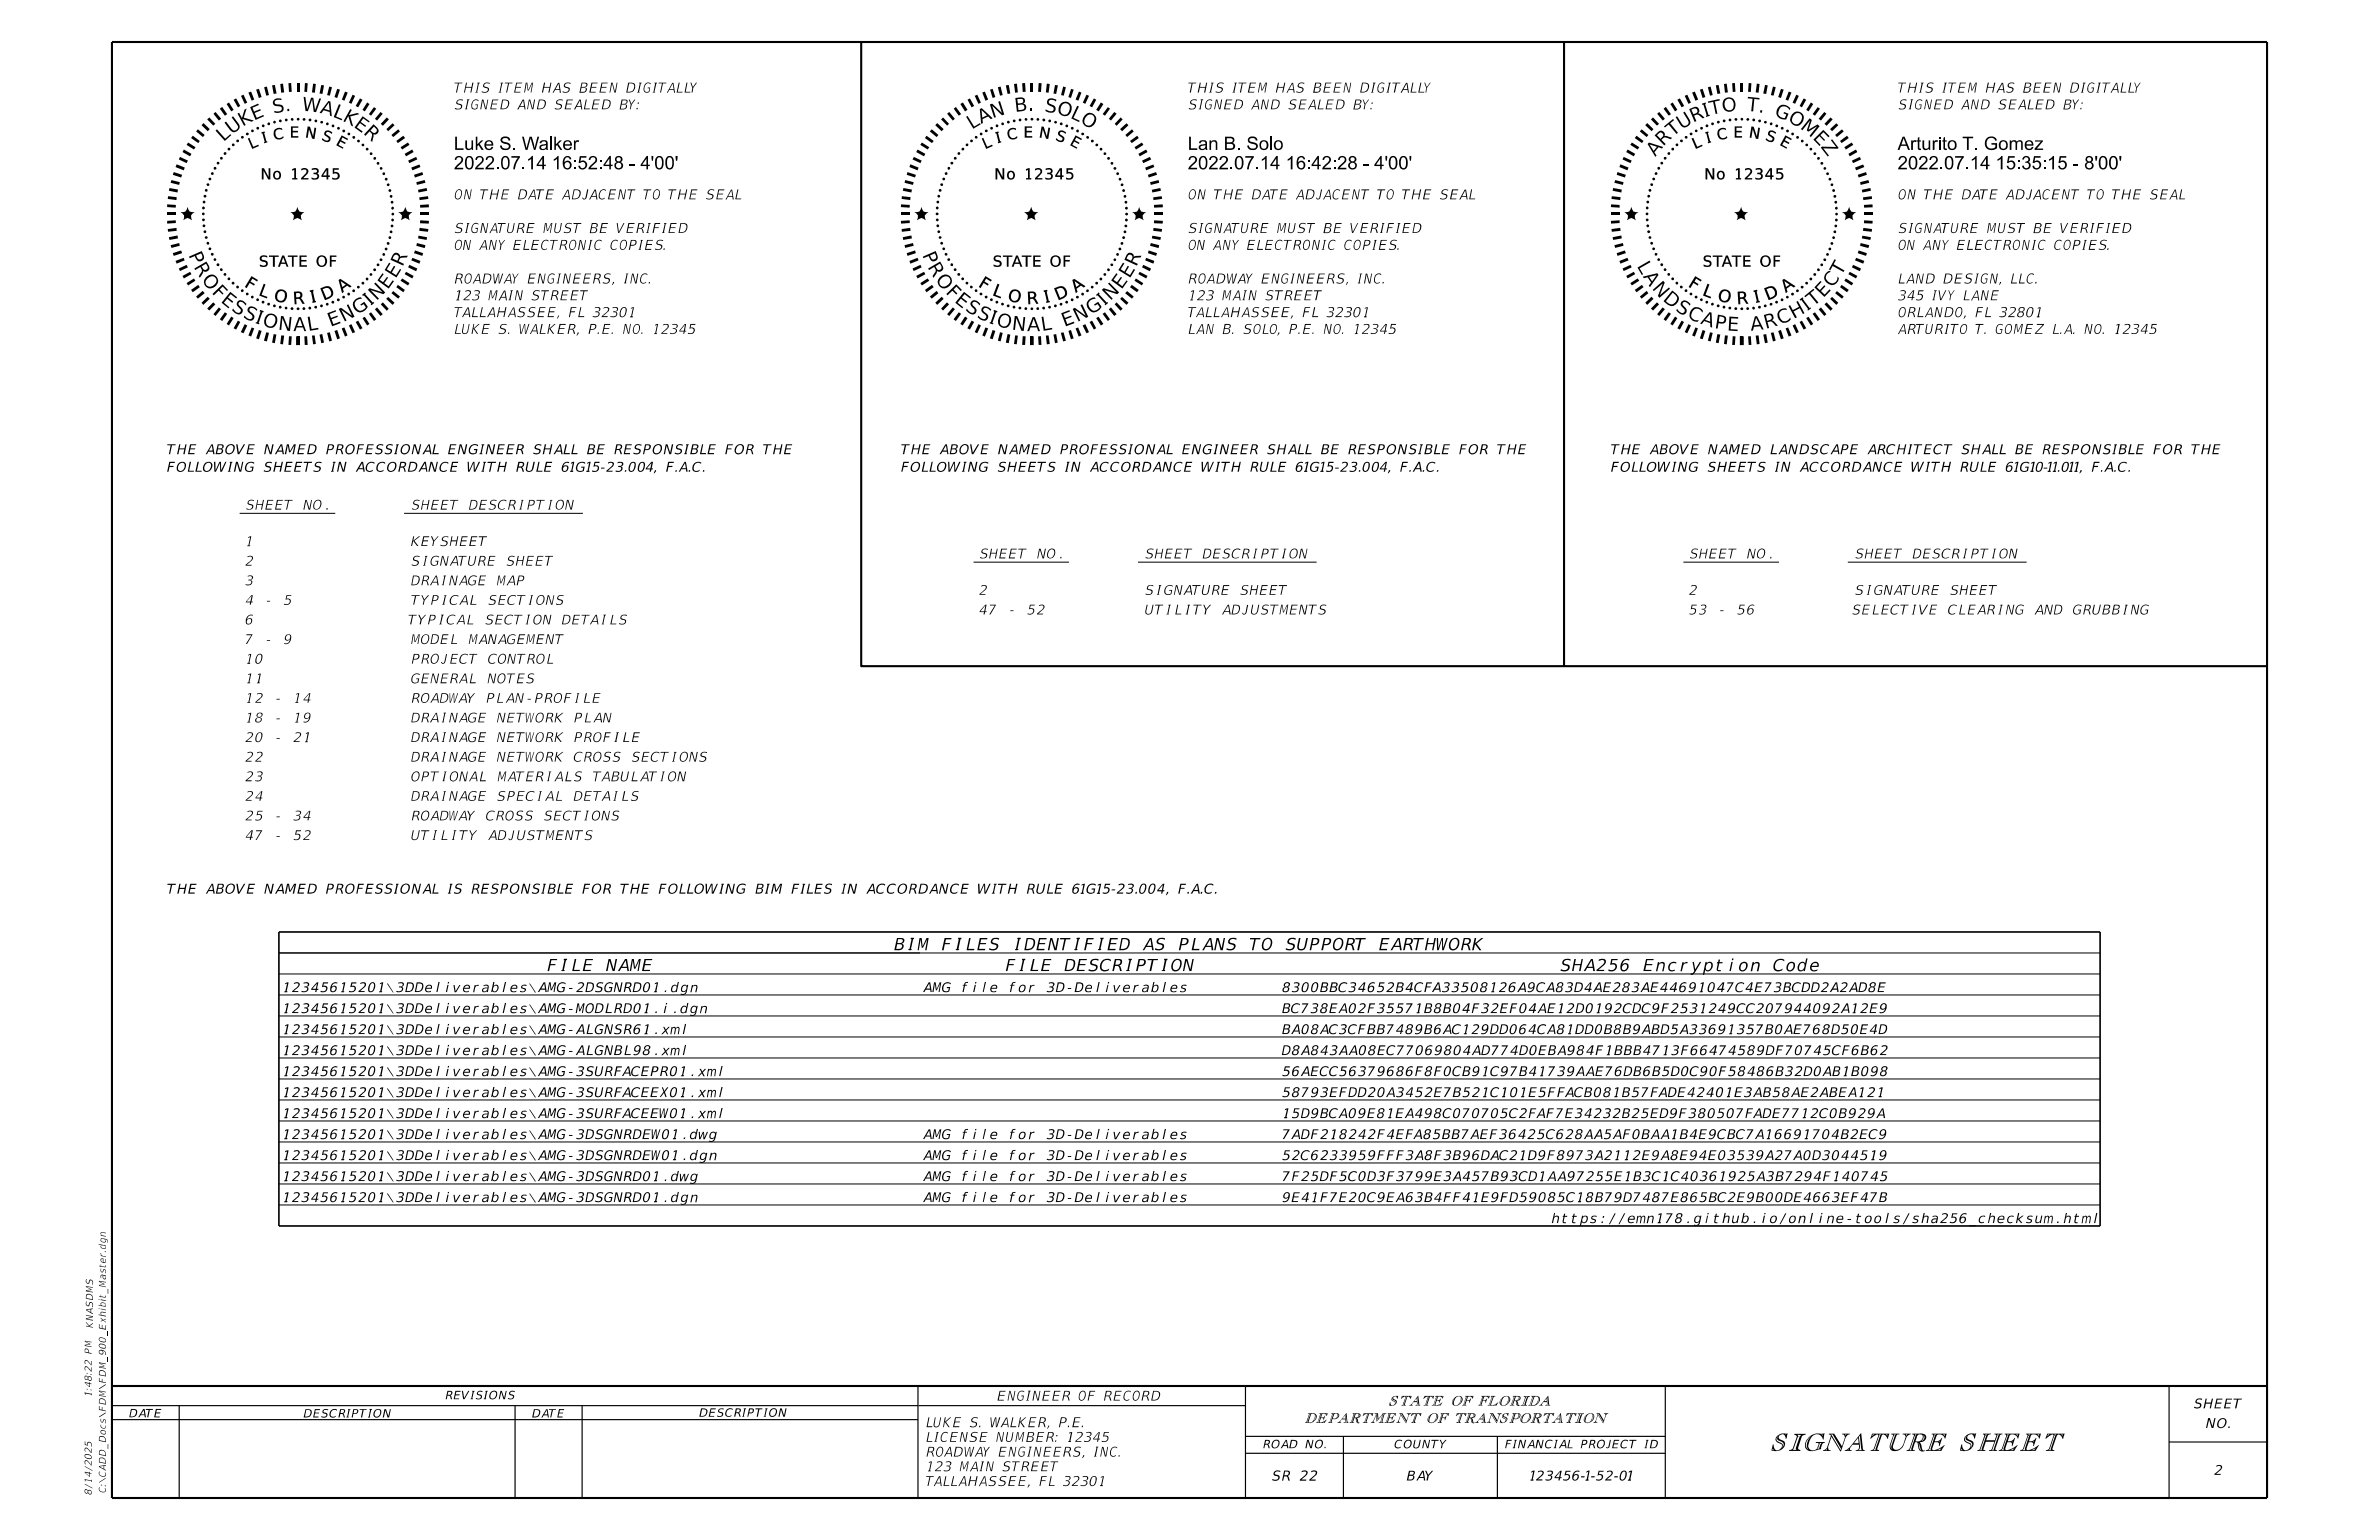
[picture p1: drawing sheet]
<svg xmlns="http://www.w3.org/2000/svg" width="432mm" height="279mm" viewBox="0 0 432 279" stroke-linecap="round" stroke-linejoin="round" font-family="sans-serif">
<defs><g id="words">
<text font-size="3.2" x="321.2" y="263.2">SIGNATURE SHEET</text>
<g font-size="2.5">
<text x="44" y="23" transform="rotate(-29 44 23)">K</text>
<text x="46.1" y="21.9" transform="rotate(-23 46.1 21.9)">E</text>
<text x="49.6" y="20.6" transform="rotate(-9 49.6 20.6)">S</text>
<text x="54.7" y="20.1" transform="rotate(6 54.7 20.1)">W</text>
<text x="57.9" y="20.5" transform="rotate(16 57.9 20.5)">A</text>
<text x="60.2" y="21.1" transform="rotate(22 60.2 21.1)">L</text>
<text x="62" y="21.8" transform="rotate(29 62 21.8)">K</text>
<text x="64.1" y="22.9" transform="rotate(36 64.1 22.9)">E</text>
<text x="176.4" y="23.6" transform="rotate(-31 176.4 23.6)">L</text>
<text x="178.1" y="22.5" transform="rotate(-26 178.1 22.5)">A</text>
<text x="180.1" y="21.5" transform="rotate(-18 180.1 21.5)">N</text>
<text x="184.2" y="20.3" transform="rotate(-6 184.2 20.3)">B</text>
<text x="189.5" y="20.2" transform="rotate(9 189.5 20.2)">S</text>
<text x="191.7" y="20.6" transform="rotate(16 191.7 20.6)">O</text>
<text x="194.1" y="21.3" transform="rotate(26 194.1 21.3)">L</text>
<text x="195.9" y="22.1" transform="rotate(32 195.9 22.1)">O</text>
<text x="305.2" y="23.6" transform="rotate(-31 305.2 23.6)">U</text>
<text x="307.3" y="22.3" transform="rotate(-23 307.3 22.3)">R</text>
<text x="309.5" y="21.3" transform="rotate(-18 309.5 21.3)">I</text>
<text x="312.6" y="20.4" transform="rotate(-6 312.6 20.4)">O</text>
<text x="317" y="20.1" transform="rotate(6 317 20.1)">T</text>
<text x="321.9" y="21" transform="rotate(22 321.9 21)">G</text>
<text x="324.3" y="22" transform="rotate(29 324.3 22)">O</text>
<text x="326.6" y="23.2" transform="rotate(39 326.6 23.2)">M</text>
<text x="40.6" y="25.8" transform="rotate(-42 40.6 25.8)">L</text>
<text x="42" y="24.5" transform="rotate(-37 42 24.5)">U</text>
<text x="65.8" y="24.2" transform="rotate(42 65.8 24.2)">R</text>
<text x="300.4" y="28.5" transform="rotate(-52 300.4 28.5)">A</text>
<text x="301.8" y="26.6" transform="rotate(-44 301.8 26.6)">R</text>
<text x="303.6" y="24.9" transform="rotate(-39 303.6 24.9)">T</text>
<text x="328.9" y="25.1" transform="rotate(46 328.9 25.1)">E</text>
<text x="330.4" y="26.6" transform="rotate(53 330.4 26.6)">Z</text>
<text x="34.1" y="46.2" transform="rotate(67 34.1 46.2)">P</text>
<text x="167.3" y="46.2" transform="rotate(67 167.3 46.2)">P</text>
<text x="35.1" y="48.4" transform="rotate(60 35.1 48.4)">R</text>
<text x="36.5" y="50.7" transform="rotate(53 36.5 50.7)">O</text>
<text x="38.3" y="53.1" transform="rotate(46 38.3 53.1)">F</text>
<text x="70.3" y="52.6" transform="rotate(-54 70.3 52.6)">E</text>
<text x="71.8" y="50.6" transform="rotate(-59 71.8 50.6)">E</text>
<text x="73" y="48.5" transform="rotate(-65 73 48.5)">R</text>
<text x="168.3" y="48.4" transform="rotate(60 168.3 48.4)">R</text>
<text x="169.6" y="50.7" transform="rotate(53 169.6 50.7)">O</text>
<text x="171.5" y="53.1" transform="rotate(46 171.5 53.1)">F</text>
<text x="203.5" y="52.6" transform="rotate(-54 203.5 52.6)">E</text>
<text x="205" y="50.6" transform="rotate(-59 205 50.6)">E</text>
<text x="206.2" y="48.5" transform="rotate(-65 206.2 48.5)">R</text>
<text x="297" y="48.2" transform="rotate(60 297 48.2)">L</text>
<text x="298.2" y="50.2" transform="rotate(56 298.2 50.2)">A</text>
<text x="299.7" y="52.3" transform="rotate(49 299.7 52.3)">N</text>
<text x="332.6" y="52.3" transform="rotate(-54 332.6 52.3)">C</text>
<text x="334.2" y="50.1" transform="rotate(-61 334.2 50.1)">T</text>
<text x="39.9" y="54.7" transform="rotate(39 39.9 54.7)">E</text>
<text x="41.9" y="56.2" transform="rotate(32 41.9 56.2)">S</text>
<text x="44" y="57.5" transform="rotate(26 44 57.5)">S</text>
<text x="47.5" y="59" transform="rotate(16 47.5 59)">O</text>
<text x="50.4" y="59.8" transform="rotate(6 50.4 59.8)">N</text>
<text x="60" y="59.3" transform="rotate(-21 60 59.3)">E</text>
<text x="62.3" y="58.5" transform="rotate(-26 62.3 58.5)">N</text>
<text x="64.9" y="57.2" transform="rotate(-34 64.9 57.2)">G</text>
<text x="68.3" y="54.7" transform="rotate(-44 68.3 54.7)">N</text>
<text x="173.1" y="54.7" transform="rotate(39 173.1 54.7)">E</text>
<text x="175.1" y="56.2" transform="rotate(32 175.1 56.2)">S</text>
<text x="177.2" y="57.5" transform="rotate(26 177.2 57.5)">S</text>
<text x="180.7" y="59" transform="rotate(16 180.7 59)">O</text>
<text x="183.6" y="59.8" transform="rotate(6 183.6 59.8)">N</text>
<text x="193.2" y="59.3" transform="rotate(-21 193.2 59.3)">E</text>
<text x="195.5" y="58.5" transform="rotate(-26 195.5 58.5)">N</text>
<text x="198.1" y="57.2" transform="rotate(-34 198.1 57.2)">G</text>
<text x="201.5" y="54.7" transform="rotate(-44 201.5 54.7)">N</text>
<text x="301.7" y="54.4" transform="rotate(39 301.7 54.4)">D</text>
<text x="304" y="56.3" transform="rotate(32 304 56.3)">S</text>
<text x="306.1" y="57.6" transform="rotate(26 306.1 57.6)">C</text>
<text x="308.5" y="58.7" transform="rotate(19 308.5 58.7)">A</text>
<text x="311.1" y="59.5" transform="rotate(9 311.1 59.5)">P</text>
<text x="313.4" y="60" transform="rotate(3 313.4 60)">E</text>
<text x="320.4" y="59.7" transform="rotate(-15 320.4 59.7)">R</text>
<text x="323.1" y="59" transform="rotate(-23 323.1 59)">C</text>
<text x="325.5" y="57.9" transform="rotate(-29 325.5 57.9)">H</text>
<text x="329.1" y="55.7" transform="rotate(-39 329.1 55.7)">T</text>
<text x="330.9" y="54.1" transform="rotate(-47 330.9 54.1)">E</text>
<text x="53.2" y="60.1">A</text>
<text x="55.9" y="60.1" transform="rotate(-9 55.9 60.1)">L</text>
<text x="186.4" y="60.1">A</text>
<text x="189.1" y="60.1" transform="rotate(-9 189.1 60.1)">L</text>
<text x="317.8" y="60" transform="rotate(-6 317.8 60)">A</text>
</g>
<g font-size="2.4">
<text x="82.4" y="27.2">Luke S. Walker</text>
<text x="215.6" y="27.2">Lan B. Solo</text>
<text x="344.4" y="27.2">Arturito T. Gomez</text>
<text x="82.4" y="30.7">2022.07.14 16:52:48 - 4'00'</text>
<text x="215.6" y="30.7">2022.07.14 16:42:28 - 4'00'</text>
<text x="344.4" y="30.7">2022.07.14 15:35:15 - 8'00'</text>
</g>
<g font-size="2.3">
<text x="44.2" y="51.9" transform="rotate(31 44.2 51.9)">F</text>
<text x="46.8" y="53.5" transform="rotate(21 46.8 53.5)">L</text>
<text x="62.1" y="53.2" transform="rotate(-36 62.1 53.2)">A</text>
<text x="177.4" y="51.9" transform="rotate(31 177.4 51.9)">F</text>
<text x="180" y="53.5" transform="rotate(21 180 53.5)">L</text>
<text x="195.3" y="53.2" transform="rotate(-36 195.3 53.2)">A</text>
<text x="306.3" y="51.9" transform="rotate(31 306.3 51.9)">F</text>
<text x="308.9" y="53.5" transform="rotate(21 308.9 53.5)">L</text>
<text x="324.1" y="53.2" transform="rotate(-36 324.1 53.2)">A</text>
<text x="49.6" y="54.5" transform="rotate(12 49.6 54.5)">O</text>
<text x="53.2" y="55.2" transform="rotate(-3 53.2 55.2)">R</text>
<text x="58.7" y="54.5" transform="rotate(-22 58.7 54.5)">D</text>
<text x="182.8" y="54.5" transform="rotate(12 182.8 54.5)">O</text>
<text x="186.4" y="55.2" transform="rotate(-3 186.4 55.2)">R</text>
<text x="191.9" y="54.5" transform="rotate(-22 191.9 54.5)">D</text>
<text x="311.6" y="54.5" transform="rotate(12 311.6 54.5)">O</text>
<text x="315.2" y="55.2" transform="rotate(-3 315.2 55.2)">R</text>
<text x="320.8" y="54.5" transform="rotate(-22 320.8 54.5)">D</text>
</g>
<g font-size="2.2">
<text x="162.2" y="172.4">BIM FILES IDENTIFIED AS PLANS TO SUPPORT EARTHWORK</text>
<text x="99.2" y="176.2">FILE NAME</text>
<text x="182.4" y="176.2">FILE DESCRIPTION</text>
<text x="283.1" y="176.2">SHA256 Encryption Code</text>
</g>
<g font-size="2">
<text x="45.6" y="27.1" transform="rotate(-23 45.6 27.1)">L</text>
<text x="49.7" y="25.4" transform="rotate(-9 49.7 25.4)">C</text>
<text x="52.6" y="24.9">E</text>
<text x="55.3" y="24.9" transform="rotate(9 55.3 24.9)">N</text>
<text x="58.3" y="25.4" transform="rotate(19 58.3 25.4)">S</text>
<text x="60.8" y="26.2" transform="rotate(29 60.8 26.2)">E</text>
<text x="178.8" y="27.1" transform="rotate(-23 178.8 27.1)">L</text>
<text x="182.9" y="25.4" transform="rotate(-9 182.9 25.4)">C</text>
<text x="185.8" y="24.9">E</text>
<text x="188.5" y="24.9" transform="rotate(9 188.5 24.9)">N</text>
<text x="191.4" y="25.4" transform="rotate(19 191.4 25.4)">S</text>
<text x="194" y="26.2" transform="rotate(29 194 26.2)">E</text>
<text x="307.6" y="27.1" transform="rotate(-23 307.6 27.1)">L</text>
<text x="311.8" y="25.4" transform="rotate(-9 311.8 25.4)">C</text>
<text x="314.6" y="24.9">E</text>
<text x="317.3" y="24.9" transform="rotate(9 317.3 24.9)">N</text>
<text x="320.3" y="25.4" transform="rotate(19 320.3 25.4)">S</text>
<text x="322.9" y="26.2" transform="rotate(29 322.9 26.2)">E</text>
<text x="47.3" y="32.6">No 12345</text>
<text x="180.5" y="32.6">No 12345</text>
<text x="309.3" y="32.6">No 12345</text>
<text x="47" y="48.4">STATE OF</text>
<text x="180.2" y="48.4">STATE OF</text>
<text x="309" y="48.4">STATE OF</text>
</g>
<g font-size="1.8">
<text x="82.4" y="16.8">THIS ITEM HAS BEENDIGITALLY</text>
<text x="215.6" y="16.8">THIS ITEM HAS BEENDIGITALLY</text>
<text x="344.4" y="16.8">THIS ITEM HAS BEENDIGITALLY</text>
<text x="82.4" y="19.9">SIGNED AND SEALED BY:</text>
<text x="215.6" y="19.9">SIGNED AND SEALED BY:</text>
<text x="344.4" y="19.9">SIGNED AND SEALED BY:</text>
<text x="82.4" y="36.2">ON THE DATE ADJACENT TO THE SEAL</text>
<text x="215.6" y="36.2">ON THE DATE ADJACENT TO THE SEAL</text>
<text x="344.4" y="36.2">ON THE DATE ADJACENT TO THE SEAL</text>
<text x="82.4" y="42.3">SIGNATURE MUST BE VERIFIED</text>
<text x="82.4" y="45.3">ON ANYELECTRONICCOPIES.</text>
<text x="215.6" y="42.3">SIGNATURE MUST BE VERIFIED</text>
<text x="215.6" y="45.3">ON ANYELECTRONICCOPIES.</text>
<text x="344.4" y="42.3">SIGNATURE MUST BE VERIFIED</text>
<text x="344.4" y="45.3">ON ANYELECTRONICCOPIES.</text>
<text x="82.4" y="51.5">ROADWAY ENGINEERS, INC.</text>
<text x="215.6" y="51.5">ROADWAY ENGINEERS, INC.</text>
<text x="344.4" y="51.5">LAND DESIGN, LLC.</text>
<text x="82.4" y="54.5">123 MAIN STREET</text>
<text x="82.4" y="57.6">TALLAHASSEE, FL 32301</text>
<text x="215.6" y="54.5">123 MAIN STREET</text>
<text x="215.6" y="57.6">TALLAHASSEE, FL 32301</text>
<text x="344.4" y="54.5">345 IVY LANE</text>
<text x="344.4" y="57.6">ORLANDO, FL 32801</text>
<text x="82.4" y="60.6">LUKE S. WALKER, P.E. NO.12345</text>
<text x="215.6" y="60.6">LAN B. SOLO, P.E. NO.12345</text>
<text x="344.4" y="60.6">ARTURITO T. GOMEZ L.A. NO.12345</text>
<text x="30.3" y="82.4">THE ABOVE NAMED PROFESSIONAL ENGINEER SHALL BE RESPONSIBLE FOR THE</text>
<text x="163.5" y="82.4">THE ABOVE NAMED PROFESSIONAL ENGINEER SHALL BE RESPONSIBLE FOR THE</text>
<text x="292.3" y="82.4">THE ABOVE NAMED LANDSCAPE ARCHITECT SHALL BE RESPONSIBLE FOR THE</text>
<text x="30.3" y="85.6">FOLLOWING SHEETS IN ACCORDANCE WITH RULE 61G15-23.004, F.A.C.</text>
<text x="163.5" y="85.6">FOLLOWING SHEETS IN ACCORDANCE WITH RULE 61G15-23.004, F.A.C.</text>
<text x="292.3" y="85.6">FOLLOWING SHEETS IN ACCORDANCE WITH RULE 61G1</text>
<text x="369.3" y="85.6">0- .011</text>
<text x="371.6" y="85.6">11</text>
<text x="377.3" y="85.6">, F.A.C.</text>
<text x="44.5" y="92.5">SHEET NO.</text>
<text x="70.4" y="92.5">SHEET DESCRIPTION</text>
<text x="44.4" y="99.1">1</text>
<text x="73.5" y="99.1">KEYSHEET</text>
<text x="177.7" y="101.3">SHEET NO.</text>
<text x="203.6" y="101.3">SHEET DESCRIPTION</text>
<text x="306.6" y="101.3">SHEET NO.</text>
<text x="332.4" y="101.3">SHEET DESCRIPTION</text>
<text x="44.4" y="106.2">3</text>
<text x="44.4" y="102.6">2</text>
<text x="73.6" y="102.6">SIGNATURE SHEET</text>
<text x="73.9" y="106.2">DRAINAGE MAP</text>
<text x="177.6" y="107.9">2</text>
<text x="206.8" y="107.9">SIGNATURE SHEET</text>
<text x="306.4" y="107.9">2</text>
<text x="335.7" y="107.9">SIGNATURE SHEET</text>
<text x="44.4" y="109.8">4</text>
<text x="62.2" y="113.3">TYPICAL SECTION DETAILS</text>
<text x="73.6" y="109.8">TYPICAL SECTIONS</text>
<text x="177.6" y="111.5">47</text>
<text x="206.8" y="111.5">UTILITY ADJUSTMENTS</text>
<text x="306.4" y="111.5">53 - 56</text>
<text x="328.7" y="111.5">SELECTIVE CLEARING AND GRUBBING</text>
<text x="44.4" y="116.9">7</text>
<text x="73.5" y="116.9">MODEL MANAGEMENT</text>
<text x="44.4" y="124">11</text>
<text x="44.4" y="120.4">10</text>
<text x="73.5" y="124">GENERAL NOTES</text>
<text x="73.6" y="120.4">PROJECT CONTROL</text>
<text x="44.4" y="131.1">18</text>
<text x="44.4" y="127.5">12</text>
<text x="54.3" y="131.1">19</text>
<text x="54.3" y="127.5">14</text>
<text x="73.5" y="131.1">DRAINAGE NETWORK PLAN</text>
<text x="73.7" y="127.5">ROADWAY PLAN-PROFILE</text>
<text x="44.4" y="134.6">20 - 21</text>
<text x="73.5" y="134.6">DRAINAGE NETWORK PROFILE</text>
<text x="44.4" y="141.8">23</text>
<text x="44.4" y="138.2">22</text>
<text x="73.5" y="141.8">OPTIONAL MATERIALS TABULATION</text>
<text x="73.5" y="138.2">DRAINAGE NETWORK CROSS SECTIONS</text>
<text x="44.4" y="148.9">25 - 34</text>
<text x="44.4" y="145.3">24</text>
<text x="73.5" y="148.9">ROADWAY CROSS SECTIONS</text>
<text x="73.6" y="145.3">DRAINAGE SPECIAL DETAILS</text>
<text x="44.4" y="152.4">47 - 52</text>
<text x="73.7" y="152.4">UTILITY ADJUSTMENTS</text>
<text x="30.3" y="162.1">THE ABOVE NAMED PROFESSIONAL IS RESPONSIBLE FOR THE FOLLOWING BIM FILES IN ACCORDANCE WITH RULE 61G15-23.004, F.A.C.</text>
<text x="51.1" y="180">12345615201\3DDeliverables\AMG-2DSGNRD01.dgn</text>
<text x="51.1" y="183.8">12345615201\3DDeliverables\AMG-MODLRD01.i.dgn</text>
<text x="167.5" y="180">AMG file for 3D-Deliverables</text>
<text x="232.6" y="180">8300BBC34652B4CFA33508126A9CA83D4AE283AE44691047C4E73BCDD2A2AD8E</text>
<text x="232.6" y="183.8">BC738EA02F35571B8B04F32EF04AE12D0192CDC9F2531249CC207944092A12E9</text>
<text x="51.1" y="187.6">12345615201\3DDeliverables\AMG-ALGNSR61.xml</text>
<text x="51.1" y="191.4">12345615201\3DDeliverables\AMG-ALGNBL98.xml</text>
<text x="232.6" y="187.6">BA08AC3CFBB7489B6AC129DD064CA81DD0B8B9ABD5A33691357B0AE768D50E4D</text>
<text x="232.6" y="191.4">D8A843AA08EC77069804AD774D0EBA984F1BBB4713F66474589DF70745CF6B62</text>
<text x="51.1" y="195.2">12345615201\3DDeliverables\AMG-3SURFACEPR01.xml</text>
<text x="232.6" y="195.2">56AECC56379686F8F0CB91C97B41739AAE76DB6B5D0C90F58486B32D0AB1B098</text>
<text x="51.1" y="199.1">12345615201\3DDeliverables\AMG-3SURFACEEX01.xml</text>
<text x="51.1" y="202.9">12345615201\3DDeliverables\AMG-3SURFACEEW01.xml</text>
<text x="232.6" y="199.1">58793EFDD20A3452E7B521C101E5FFACB081B57FADE42401E3AB58AE2ABEA121</text>
<text x="232.6" y="202.9">15D9BCA09E81EA498C070705C2FAF7E34232B25ED9F380507FADE7712C0B929A</text>
<text x="51.1" y="206.7">12345615201\3DDeliverables\AMG-3DSGNRDEW01.dwg</text>
<text x="167.5" y="206.7">AMG file for 3D-Deliverables</text>
<text x="232.6" y="206.7">7ADF218242F4EFA85BB7AEF36425C628AA5AF0BAA1B4E9CBC7A16691704B2EC9</text>
<text x="51.1" y="210.5">12345615201\3DDeliverables\AMG-3DSGNRDEW01.dgn</text>
<text x="51.1" y="214.3">12345615201\3DDeliverables\AMG-3DSGNRD01.dwg</text>
<text x="167.5" y="210.5">AMG file for 3D-Deliverables</text>
<text x="167.5" y="214.3">AMG file for 3D-Deliverables</text>
<text x="232.6" y="210.5">52C6233959FFF3A8F3B96DAC21D9F8973A2112E9A8E94E03539A27A0D3044519</text>
<text x="232.6" y="214.3">7F25DF5C0D3F3799E3A457B93CD1AA97255E1B3C1C40361925A3B7294F140745</text>
<text x="51.1" y="218.1">12345615201\3DDeliverables\AMG-3DSGNRD01.dgn</text>
<text x="167.5" y="218.1">AMG file for 3D-Deliverables</text>
<text x="232.6" y="218.1">9E41F7E20C9EA63B4FF41E9FD59085C18B79D7487E865BC2E9B00DE4663EF47B</text>
<text x="281.5" y="221.9">https://emn178.github.io/online-tools/sha256_checksum.html</text>
<text x="180.9" y="254.1">ENGINEER OF RECORD</text>
<text x="252" y="255">STATE OF FLORIDA</text>
<text x="398.1" y="255.5">SHEET</text>
<text x="168" y="261.6">LICENSE NUMBER:12345</text>
<text x="168" y="259">LUKE S. WALKER, P.E.</text>
<text x="236.7" y="258.1">DEPARTMENT OF TRANSPORTATION</text>
<text x="400.3" y="259.1">NO.</text>
<text x="168" y="269.6">TALLAHASSEE, FL 32301</text>
<text x="168" y="267">123 MAIN STREET</text>
<text x="168" y="264.3">ROADWAY ENGINEERS, INC.</text>
<text x="230.8" y="268.6">SR 22</text>
<text x="255.3" y="268.6">BAY</text>
<text x="277.8" y="268.6">123456-1-52-01</text>
<text x="401.8" y="267.6">2</text>
</g>
<g font-size="1.5">
<text x="23.3" y="257.2">DATE</text>
<text x="55" y="257.2">DESCRIPTION</text>
<text x="80.8" y="253.9">REVISIONS</text>
<text x="96.5" y="257.2">DATE</text>
<text x="126.8" y="257.1">DESCRIPTION</text>
<text x="229.2" y="262.8">ROAD NO.</text>
<text x="253" y="262.8">COUNTY</text>
<text x="273.1" y="262.8">FINANCIAL PROJECT ID</text>
</g>
<g font-size="1.3">
<text x="16.9" y="241" transform="rotate(-90 16.9 241)">KNASDMS</text>
<text x="16.7" y="253.5" transform="rotate(-90 16.7 253.5)">1:48:22 PM</text>
<text x="16.7" y="271.2" transform="rotate(-90 16.7 271.2)">8/14/2025</text>
<text x="19.2" y="270.9" transform="rotate(-90 19.2 270.9)">C:\CADD_Docs\FDM\FDM_900_Exhibit_Master.dgn</text>
</g>
</g></defs>
<g fill="#000">
<path d="M41.1 18.9l.5-.3 .8 1.3-.4 .3zM42.4 18.1l.5-.2 .7 1.3-.4 .3zM43.7 17.4l.5-.2 .7 1.4-.5 .2zM45.1 16.8l.5-.2 .5 1.5-.4 .2zM46.5 16.3l.5-.2 .5 1.5-.5 .2zM47.9 15.8l.5-.1 .4 1.6-.5 .1zM49.4 15.5l.5-.1 .3 1.6h-.5zM50.9 15.2h.5l.2 1.6h-.6zM52.4 15.1h.4l.2 1.6h-.5zM53.8 15h.6v1.6h-.6zM55.4 15.1h.4l-.1 1.6h-.5zM56.8 15.2h.5l-.2 1.6h-.5z"/>
<path d="M58.3 15.4l.5 .1-.3 1.5h-.5zM59.8 15.7l.5 .1-.4 1.6-.5-.1zM61.2 16.1l.5 .2-.5 1.5-.5-.2zM62.6 16.6l.5 .2-.6 1.5-.4-.2zM64 17.2l.5 .2-.7 1.4-.5-.2zM65.3 17.9l.5 .2-.8 1.4-.4-.3zM174.3 18.9l.5-.3 .8 1.3-.4 .3zM175.6 18.1l.4-.2 .8 1.3-.4 .3zM176.9 17.4l.5-.2 .6 1.4-.4 .2zM178.3 16.8l.5-.2 .6 1.5-.5 .2zM179.7 16.3l.5-.2 .5 1.5-.5 .2zM181.1 15.8l.5-.1 .4 1.6-.5 .1z"/>
<path d="M182.6 15.5l.5-.1 .3 1.6h-.5zM184 15.2h.6l.1 1.6h-.4zM185.5 15.1h.6l.1 1.6h-.6zM187 15h.5v1.6h-.5zM188.5 15.1h.6l-.2 1.6h-.5zM190 15.2h.5l-.2 1.6h-.5zM191.5 15.4l.5 .1-.3 1.5h-.5zM193 15.7l.5 .1-.4 1.6-.5-.1zM194.4 16.1l.5 .2-.5 1.5-.5-.2zM195.8 16.6l.5 .2-.6 1.5-.5-.2zM197.2 17.2l.5 .2-.7 1.4-.5-.2zM198.5 17.9l.5 .2-.8 1.4-.4-.3z"/>
<path d="M303.2 18.9l.4-.3 .8 1.3-.4 .3zM304.4 18.1l.5-.2 .8 1.3-.5 .3zM305.8 17.4l.4-.2 .7 1.4-.4 .2zM307.1 16.8l.5-.2 .6 1.5-.5 .2zM308.5 16.3l.5-.2 .5 1.5-.5 .2zM310 15.8l.5-.1 .4 1.6-.5 .1zM311.4 15.5l.5-.1 .3 1.6h-.5zM312.9 15.2h.5l.2 1.6h-.5zM314.4 15.1h.5l.1 1.6h-.5zM315.9 15h.5v1.6h-.5zM317.4 15.1h.5l-.1 1.6h-.5zM318.9 15.2h.5l-.2 1.6h-.5z"/>
<path d="M320.4 15.4l.5 .1-.3 1.5h-.6zM321.8 15.7l.5 .1-.4 1.6-.5-.1zM323.3 16.1l.4 .2-.4 1.5-.5-.2zM324.7 16.6l.5 .2-.6 1.5-.5-.2zM326 17.2l.5 .2-.7 1.4-.4-.2zM327.4 17.9l.4 .2-.7 1.4-.5-.3zM30.3 38.6h1.6v.5h-1.6zM30.3 40.1l1.6-.1v.5l-1.6 .1zM30.3 37.1l1.6 .1v.5l-1.6-.1zM30.5 35.6l1.6 .2-.1 .5-1.6-.2zM30.8 34.1l1.5 .3-.1 .5-1.5-.3zM31.1 32.7l1.5 .4-.1 .4-1.5-.3z"/>
<path d="M31.5 31.2l1.6 .5-.2 .5-1.5-.5zM32.1 29.8l1.4 .6-.2 .5-1.4-.6zM32.7 28.5l1.4 .6-.2 .5-1.4-.7zM33.4 27.1l1.3 .8-.2 .5-1.4-.8zM34.1 25.9l1.4 .8-.3 .4-1.3-.8zM35 24.6l1.3 1-.3 .4-1.3-1zM35.9 23.5l1.2 1-.3 .4-1.2-1.1zM36.9 22.3l1.2 1.1-.4 .4-1.1-1.1zM37.6 21.7l.4-.4 1.1 1.2-.4 .3zM38.7 20.6l.4-.3 1 1.3-.4 .3zM39.9 19.7l.4-.3 .9 1.3-.4 .3zM66.6 18.6l.5 .3-.9 1.3-.4-.3z"/>
<path d="M67.9 19.4l.4 .3-1 1.3-.3-.3zM69.1 20.3l.4 .3-1.1 1.3-.3-.3zM70.2 21.3l.4 .4-1.1 1.1-.4-.3zM70.1 23.4l1.2-1 .3 .3-1.2 1.1zM71 24.5l1.3-1 .3 .3-1.2 1.1zM71.9 25.6l1.3-1 .3 .4-1.3 1zM72.7 26.7l1.3-.8 .3 .4-1.3 .8zM73.4 27.9l1.4-.8 .3 .5-1.4 .8zM74.1 29.1l1.4-.6 .2 .4-1.4 .7zM74.6 30.4l1.5-.6 .2 .5-1.4 .6zM75.1 31.7l1.6-.5 .1 .5-1.5 .5zM75.6 33.1l1.5-.4 .1 .5-1.5 .3z"/>
<path d="M75.9 34.4l1.5-.3 .1 .5-1.5 .3zM76.1 35.8l1.6-.2 .1 .5-1.6 .2zM76.2 37.2l1.6-.1 .1 .5-1.6 .1zM76.3 38.6h1.6v.5h-1.6zM163.5 38.6h1.6v.5h-1.6zM163.5 40.1l1.6-.1v.5l-1.6 .1zM163.5 37.1l1.6 .1v.5l-1.6-.1zM163.7 35.6l1.6 .2-.1 .5-1.5-.2zM164 34.1l1.5 .3-.1 .5-1.5-.3zM164.3 32.7l1.5 .4-.1 .4-1.5-.3zM164.7 31.2l1.5 .5-.1 .5-1.5-.5zM165.2 29.8l1.5 .6-.2 .5-1.4-.6z"/>
<path d="M165.9 28.5l1.4 .6-.2 .5-1.5-.7zM166.5 27.1l1.5 .8-.3 .5-1.4-.8zM167.3 25.9l1.4 .8-.3 .4-1.4-.8zM168.2 24.6l1.3 1-.3 .4-1.3-1zM169.1 23.5l1.2 1-.3 .4-1.2-1.1zM170.1 22.3l1.2 1.1-.4 .4-1.1-1.1zM170.8 21.7l.4-.4 1.1 1.2-.4 .3zM171.9 20.6l.4-.3 1 1.3-.4 .3zM173.1 19.7l.4-.3 .9 1.3-.4 .3zM199.8 18.6l.5 .3-.9 1.3-.4-.3zM201.1 19.4l.4 .3-.9 1.3-.5-.3zM202.2 20.3l.5 .3-1.1 1.3-.3-.3z"/>
<path d="M203.4 21.3l.4 .4-1.1 1.1-.4-.3zM203.3 23.4l1.2-1 .3 .3-1.1 1.1zM204.3 24.5l1.2-1 .3 .3-1.2 1.1zM205.1 25.6l1.3-1 .3 .4-1.3 1zM205.9 26.7l1.4-.8 .2 .4-1.3 .8zM206.6 27.9l1.4-.8 .3 .5-1.4 .8zM207.3 29.1l1.4-.6 .3 .4-1.5 .7zM207.9 30.4l1.4-.6 .2 .5-1.5 .6zM208.4 31.7l1.4-.5 .2 .5-1.5 .5zM208.7 33.1l1.6-.4 .1 .5-1.5 .3zM209.1 34.4l1.5-.3 .1 .5-1.5 .3zM209.3 35.8l1.6-.2v.5l-1.5 .2z"/>
<path d="M209.4 37.2l1.6-.1 .1 .5-1.6 .1zM209.5 38.6h1.6v.5h-1.6zM292.3 38.6h1.6v.5h-1.6zM292.4 37.1l1.6 .1v.5l-1.6-.1zM292.4 40.1l1.6-.1v.5l-1.6 .1zM292.6 35.6l1.5 .2v.5l-1.6-.2zM292.8 34.1l1.6 .3-.1 .5-1.6-.3zM293.2 32.7l1.5 .4-.1 .4-1.6-.3zM293.6 31.2l1.5 .5-.2 .5-1.5-.5zM294.1 29.8l1.5 .6-.2 .5-1.5-.6zM294.7 28.5l1.5 .6-.3 .5-1.4-.7zM295.4 27.1l1.4 .8-.3 .5-1.3-.8z"/>
<path d="M296.2 25.9l1.3 .8-.2 .4-1.4-.8zM297 24.6l1.3 1-.3 .4-1.3-1zM298 23.5l1.2 1-.3 .4-1.3-1.1zM299 22.3l1.1 1.1-.3 .4-1.2-1.1zM299.6 21.7l.4-.4 1.1 1.2-.4 .3zM300.8 20.6l.4-.3 1 1.3-.4 .3zM301.9 19.7l.5-.3 .9 1.3-.4 .3zM328.7 18.6l.4 .3-.8 1.3-.5-.3zM329.9 19.4l.4 .3-.9 1.3-.4-.3zM331.1 20.3l.4 .3-1 1.3-.4-.3zM332.2 21.3l.4 .4-1.1 1.1-.3-.3zM332.2 23.4l1.1-1 .4 .3-1.2 1.1z"/>
<path d="M333.1 24.5l1.2-1 .3 .3-1.2 1.1zM334 25.6l1.2-1 .4 .4-1.3 1zM334.8 26.7l1.3-.8 .3 .4-1.4 .8zM335.5 27.9l1.4-.8 .2 .5-1.4 .8zM336.1 29.1l1.5-.6 .2 .4-1.5 .7zM336.7 30.4l1.5-.6 .2 .5-1.5 .6zM337.2 31.7l1.5-.5 .1 .5-1.4 .5zM337.6 33.1l1.5-.4 .2 .5-1.6 .3zM337.9 34.4l1.6-.3 .1 .5-1.6 .3zM338.1 35.8l1.6-.2 .1 .5-1.6 .2zM338.3 38.6h1.6v.5h-1.6zM338.3 37.2l1.6-.1v.5l-1.6 .1z"/>
<path d="M30.4 41.6l1.6-.3 .1 .6-1.6 .2zM30.7 43l1.5-.3 .1 .6-1.5 .2zM31 44.5l1.5-.4 .1 .5-1.5 .4zM31.4 45.9l1.5-.5 .2 .5-1.6 .5zM31.9 47.3l1.4-.5 .2 .4-1.4 .6zM32.5 48.7l1.4-.7 .2 .5-1.4 .7zM33.1 50.1l1.4-.8 .2 .4-1.3 .8zM33.9 51.4l1.3-.9 .3 .4-1.4 .9zM34.7 52.6l1.3-.9 .3 .4-1.3 .9zM35.6 53.8l1.2-1 .3 .4-1.2 1zM36.6 54.9l1.1-1.1 .4 .4-1.2 1.1zM38.7 54.9l.4 .3-1.1 1.1-.4-.3z"/>
<path d="M39.7 55.8l.4 .3-1 1.2-.4-.3zM40.8 56.7l.4 .2-.9 1.3-.4-.3zM42 57.4l.4 .3-.8 1.4-.5-.3zM43.2 58.2l.4 .2-.7 1.4-.5-.3zM44.4 58.8l.5 .3-.7 1.4-.5-.2zM45.7 59.4l.4 .2-.5 1.5-.5-.2zM47 59.9l.5 .1-.5 1.6-.5-.2zM62 59.6l.5-.2 .6 1.5-.5 .2zM63.3 59.1l.5-.3 .7 1.5-.5 .2zM64.6 58.4l.4-.2 .8 1.3-.5 .3zM65.8 57.7l.4-.2 .9 1.3-.5 .3zM67 56.9l.3-.2 1 1.2-.4 .3z"/>
<path d="M68.1 56.1l.3-.3 1.1 1.2-.4 .3zM69.1 55.2l.4-.3 1.1 1.1-.4 .4zM70.1 54.2l.3-.3 1.2 1-.3 .4zM71.4 52.8l1.2 1-.3 .4-1.3-1zM72.2 51.7l1.3 .9-.3 .4-1.3-.9zM73 50.5l1.3 .9-.3 .4-1.3-.9zM73.7 49.3l1.4 .8-.3 .4-1.4-.8zM74.3 48l1.4 .7-.2 .5-1.4-.7zM74.9 46.8l1.4 .5-.2 .5-1.5-.6zM75.3 45.4l1.5 .5-.1 .5-1.6-.5zM75.7 44.1l1.5 .4-.1 .5-1.5-.4zM76 42.8l1.5 .2-.1 .5-1.5-.2z"/>
<path d="M76.2 41.3l1.6 .3-.1 .5-1.6-.2zM76.3 40l1.6 .1-.1 .5-1.6-.1zM163.7 41.6l1.5-.3 .1 .6-1.6 .2zM163.9 43l1.5-.3 .1 .6-1.6 .2zM164.2 44.5l1.5-.4 .1 .5-1.5 .4zM164.6 45.9l1.5-.5 .1 .5-1.5 .5zM165.1 47.3l1.4-.5 .2 .4-1.5 .6zM165.6 48.7l1.5-.7 .2 .5-1.5 .7zM166.3 50.1l1.4-.8 .3 .4-1.5 .8zM167 51.4l1.4-.9 .3 .4-1.4 .9zM167.9 52.6l1.3-.9 .3 .4-1.3 .9zM168.8 53.8l1.2-1 .3 .4-1.2 1z"/>
<path d="M169.8 54.9l1.1-1.1 .4 .4-1.2 1.1zM171.9 54.9l.4 .3-1.1 1.1-.4-.3zM172.9 55.8l.4 .3-1 1.2-.4-.3zM174 56.7l.4 .2-.9 1.3-.4-.3zM175.2 57.4l.4 .3-.9 1.4-.4-.3zM176.4 58.2l.4 .2-.8 1.4-.4-.3zM177.6 58.8l.4 .3-.6 1.4-.5-.2zM178.9 59.4l.5 .2-.6 1.5-.5-.2zM180.2 59.9l.5 .1-.5 1.6-.5-.2zM195.2 59.6l.5-.2 .6 1.5-.5 .2zM196.5 59.1l.5-.3 .7 1.5-.5 .2zM197.8 58.4l.4-.2 .8 1.3-.5 .3z"/>
<path d="M199 57.7l.4-.2 .9 1.3-.5 .3zM200.1 56.9l.5-.2 .9 1.2-.4 .3zM201.3 56.1l.3-.3 1.1 1.2-.5 .3zM202.3 55.2l.4-.3 1.1 1.1-.4 .4zM203.3 54.2l.4-.3 1.1 1-.3 .4zM204.6 52.8l1.2 1-.3 .4-1.3-1zM205.4 51.7l1.3 .9-.3 .4-1.3-.9zM206.2 50.5l1.3 .9-.2 .4-1.4-.9zM206.9 49.3l1.4 .8-.3 .4-1.4-.8zM207.5 48l1.4 .7-.2 .5-1.4-.7zM208 46.8l1.5 .5-.2 .5-1.4-.6zM208.5 45.4l1.5 .5-.2 .5-1.4-.5z"/>
<path d="M208.9 44.1l1.5 .4-.1 .5-1.6-.4zM209.2 42.8l1.5 .2-.1 .5-1.5-.2zM209.4 41.3l1.5 .3v.5l-1.6-.2zM209.5 40l1.6 .1-.1 .5-1.6-.1zM292.5 41.6l1.6-.3v.6l-1.5 .2zM292.7 43l1.6-.3 .1 .6-1.6 .2zM293 44.5l1.6-.4 .1 .5-1.5 .4zM293.4 45.9l1.5-.5 .2 .5-1.5 .5zM293.9 47.3l1.5-.5 .2 .4-1.5 .6zM294.5 48.7l1.4-.7 .3 .5-1.5 .7zM295.2 50.1l1.3-.8 .3 .4-1.4 .8zM295.9 51.4l1.4-.9 .2 .4-1.3 .9z"/>
<path d="M296.7 52.6l1.3-.9 .3 .4-1.3 .9zM297.6 53.8l1.3-1 .3 .4-1.2 1zM298.6 54.9l1.2-1.1 .3 .4-1.1 1.1zM300.7 54.9l.4 .3-1.1 1.1-.4-.3zM301.8 55.8l.4 .3-1 1.2-.4-.3zM302.9 56.7l.4 .2-.9 1.3-.5-.3zM304 57.4l.4 .3-.8 1.4-.4-.3zM305.2 58.2l.4 .2-.7 1.4-.5-.3zM306.5 58.8l.4 .3-.7 1.4-.4-.2zM307.7 59.4l.5 .2-.6 1.5-.5-.2zM309 59.9l.5 .1-.5 1.6-.5-.2zM324.1 59.6l.5-.2 .6 1.5-.5 .2z"/>
<path d="M325.4 59.1l.4-.3 .7 1.5-.5 .2zM326.6 58.4l.5-.2 .7 1.3-.4 .3zM327.8 57.7l.5-.2 .8 1.3-.4 .3zM329 56.9l.4-.2 .9 1.2-.4 .3zM330.1 56.1l.4-.3 1 1.2-.4 .3zM331.2 55.2l.3-.3 1.1 1.1-.4 .4zM332.2 54.2l.3-.3 1.2 1-.4 .4zM333.4 52.8l1.2 1-.3 .4-1.2-1zM334.3 51.7l1.3 .9-.4 .4-1.2-.9zM335 50.5l1.4 .9-.3 .4-1.3-.9zM335.7 49.3l1.4 .8-.2 .4-1.4-.8zM336.3 48l1.5 .7-.2 .5-1.5-.7z"/>
<path d="M336.9 46.8l1.5 .5-.2 .5-1.5-.6zM337.4 45.4l1.4 .5-.1 .5-1.5-.5zM337.7 44.1l1.6 .4-.2 .5-1.5-.4zM338 42.8l1.6 .2-.1 .5-1.6-.2zM338.2 41.3l1.6 .3-.1 .5-1.6-.2zM338.3 40l1.6 .1v.5l-1.6-.1zM48.3 60.3l.5 .1-.4 1.5-.5-.1zM49.7 60.6l.5 .1-.3 1.6-.5-.1zM51 60.9h.6l-.2 1.6-.5-.1zM52.5 61h.5l-.2 1.6h-.4zM53.8 61h.6v1.6h-.6zM55.2 61h.5l.1 1.6h-.5z"/>
<path d="M56.6 60.9h.5l.2 1.5-.5 .1zM58 60.7l.5-.1 .3 1.6-.5 .1zM59.4 60.4l.5-.1 .4 1.5-.5 .1zM60.7 60l.5-.1 .5 1.5-.5 .2zM181.5 60.3l.5 .1-.4 1.5-.5-.1zM182.9 60.6l.5 .1-.3 1.6-.5-.1zM184.3 60.9h.4l-.2 1.6-.5-.1zM185.6 61h.6l-.1 1.6h-.6zM187 61h.5v1.6h-.5zM188.4 61h.5l.1 1.6h-.5zM189.8 60.9h.5l.2 1.5-.5 .1zM191.2 60.7l.5-.1 .3 1.6-.5 .1z"/>
<path d="M192.5 60.4l.5-.1 .5 1.5-.5 .1zM193.9 60l.5-.1 .5 1.5-.5 .2zM310.4 60.3l.5 .1-.4 1.5-.5-.1zM311.7 60.6l.5 .1-.3 1.6-.5-.1zM313.1 60.9h.5l-.2 1.6-.5-.1zM314.5 61h.5l-.1 1.6h-.5zM315.9 61h.5v1.6h-.5zM317.3 61h.5l.1 1.6h-.5zM318.7 60.9h.5l.2 1.5-.5 .1zM320 60.7l.6-.1 .3 1.6-.5 .1zM321.4 60.4l.5-.1 .4 1.5-.5 .1zM322.8 60l.5-.1 .4 1.5-.4 .2z"/>
<path d="M83 18.3a1.08 1.08 0 0 1 1-.2v.2a.6 .6 0 0 0-1 .3v.1a.74 .74 0 0 1 .9 .7 .96 .96 0 0 1-1.4 .4l.1-.2a.63 .63 0 0 0 .6 .1 .63 .63 0 0 0 .5-.5l-.5-.2a.4 .4 0 0 1-.4-.3 .4 .4 0 0 1 .2-.4z" fill-rule="evenodd"/>
<path d="M84.8 18h.4l-.1 .2-.4 1.5h.1v.1h-.4l.1-.1z" fill-rule="evenodd"/>
<path d="M85.9 18.3l.3-.2 .3-.1 .4 .2-.1 .2a.64 .64 0 0 0-.7-.1 .64 .64 0 0 0-.4 .6 .52 .52 0 0 0 .1 .7 .52 .52 0 0 0 .7 0l.1-.5h-.3v-.2h.4l-.1 .8a.67 .67 0 0 1-.8 .1 .67 .67 0 0 1-.3-.9z" fill-rule="evenodd"/>
<path d="M87.9 15.1l.6-.1 .4 .1v.1a.54 .54 0 0 0-.7-.1 .54 .54 0 0 0-.3 .6l.3 .1a.53 .53 0 0 1 .6 .5 .53 .53 0 0 1-.6 .5l-.8-.1 .1-.2a.64 .64 0 0 0 .6 .2 .64 .64 0 0 0 .4-.5v-.1a.78 .78 0 0 1-.8-.6z" fill-rule="evenodd"/>
<path d="M101.1 18.3a1.16 1.16 0 0 1 1.1-.2l-.1 .2a.61 .61 0 0 0-1 .3l.1 .1a.75 .75 0 0 1 .8 .6 .87 .87 0 0 1-1.3 .5v-.2a.62 .62 0 0 0 .7 .1 .62 .62 0 0 0 .4-.5l-.4-.2a.42 .42 0 0 1-.4-.3 .42 .42 0 0 1 .1-.4z" fill-rule="evenodd"/>
<path d="M102.5 15.2a.99 .99 0 0 1 1.1-.1l-.1 .1a.54 .54 0 0 0-.6-.1 .54 .54 0 0 0-.3 .6 .83 .83 0 0 1 .8 .5 .86 .86 0 0 1-1.3 .5v-.2a.58 .58 0 0 0 .7 .2 .58 .58 0 0 0 .4-.6 .75 .75 0 0 1-.9-.6z" fill-rule="evenodd"/>
<path d="M117.1 15.2l.6-.2 .3 .1 .1 .2a.65 .65 0 0 0-.8-.1 .65 .65 0 0 0-.3 .7 .52 .52 0 0 0 .1 .7 .52 .52 0 0 0 .7 0l.1-.6h-.4l.1-.1h.4l-.1 .7a.64 .64 0 0 1-.9 .1 .64 .64 0 0 1-.2-.8z" fill-rule="evenodd"/>
<path d="M216.1 18.3a1.16 1.16 0 0 1 1.1-.2v.2a.6 .6 0 0 0-1 .3l.1 .1a.75 .75 0 0 1 .8 .6 .87 .87 0 0 1-1.3 .5v-.2a.62 .62 0 0 0 .6 .1 .62 .62 0 0 0 .5-.5l-.3-.2a.45 .45 0 0 1-.5-.2 .45 .45 0 0 1 0-.5z" fill-rule="evenodd"/>
<path d="M217.9 18h.5l-.2 .2-.3 1.5 .1 .1h-.4l.1-.1 .4-1.5h-.2z" fill-rule="evenodd"/>
<path d="M219 18.3l.7-.3 .3 .2v.2a.64 .64 0 0 0-.8-.1 .64 .64 0 0 0-.3 .6 .53 .53 0 0 0 .1 .7 .53 .53 0 0 0 .7 0l.1-.5h-.3v-.2h.5l-.2 .8a.65 .65 0 0 1-.8 .1 .65 .65 0 0 1-.2-.9z" fill-rule="evenodd"/>
<path d="M221 15.2a.99 .99 0 0 1 1.1-.1v.1a.54 .54 0 0 0-.7-.1 .54 .54 0 0 0-.3 .6l.3 .1a.53 .53 0 0 1 .6 .5 .53 .53 0 0 1-.6 .5h-.6l-.2-.1 .1-.2a.58 .58 0 0 0 .7 .2 .58 .58 0 0 0 .3-.6 .75 .75 0 0 1-.8-.6z" fill-rule="evenodd"/>
<path d="M234.3 18.3a1.08 1.08 0 0 1 1-.2v.2a.6 .6 0 0 0-1 .3l.1 .1a.74 .74 0 0 1 .8 .7 .96 .96 0 0 1-1.3 .4v-.2a.61 .61 0 0 0 .7 .1 .61 .61 0 0 0 .4-.5l-.5-.2a.4 .4 0 0 1-.4-.3 .4 .4 0 0 1 .2-.4z" fill-rule="evenodd"/>
<path d="M235.8 15.1l.6-.1 .3 .1v.1a.54 .54 0 0 0-.6-.1 .54 .54 0 0 0-.3 .6l.2 .1a.53 .53 0 0 1 .6 .5 .53 .53 0 0 1-.6 .5l-.7-.1v-.2a.64 .64 0 0 0 .7 .2 .64 .64 0 0 0 .4-.5v-.1a.78 .78 0 0 1-.9-.6z" fill-rule="evenodd"/>
<path d="M250.3 15.2a.52 .52 0 0 1 .5-.3 .52 .52 0 0 1 .5 .4 .64 .64 0 0 0-.8-.1 .64 .64 0 0 0-.3 .7 .52 .52 0 0 0 .1 .7 .52 .52 0 0 0 .7 0v-.6h-.3l.1-.1h.4l-.1 .7a.65 .65 0 0 1-.9 .2 .65 .65 0 0 1-.2-.9z" fill-rule="evenodd"/>
<path d="M345 18.3a1.08 1.08 0 0 1 1.1-.2l-.1 .2a.59 .59 0 0 0-.9 .3l.1 .2a.57 .57 0 0 1 .7 .5 .57 .57 0 0 1-.7 .6l-.6-.1 .1-.2a.61 .61 0 0 0 .6 .1 .61 .61 0 0 0 .4-.5l-.3-.2a.45 .45 0 0 1-.5-.2 .45 .45 0 0 1 .1-.5z" fill-rule="evenodd"/>
<path d="M346.8 18h.4l-.1 .2-.3 1.5h.1v.1h-.5l.2-.1 .3-1.5h-.1z" fill-rule="evenodd"/>
<path d="M347.9 18.3l.3-.2 .4-.1 .3 .2v.2a.67 .67 0 0 0-.9-.1 .67 .67 0 0 0-.2 .8 .49 .49 0 0 0 .1 .6 .49 .49 0 0 0 .6-.1l.2-.5h-.4l.1-.2h.4l-.1 .8a.65 .65 0 0 1-.9 .1 .65 .65 0 0 1-.2-.9z" fill-rule="evenodd"/>
<path d="M349.9 15.2a.93 .93 0 0 1 1-.1v.1a.54 .54 0 0 0-.6-.1 .54 .54 0 0 0-.3 .6l.2 .1a.55 .55 0 0 1 .6 .6 .55 .55 0 0 1-.8 .4l-.5-.1v-.2a.58 .58 0 0 0 .7 .2 .58 .58 0 0 0 .4-.6 .75 .75 0 0 1-.9-.6z" fill-rule="evenodd"/>
<path d="M363.1 18.3a1.12 1.12 0 0 1 1.1-.2v.2a.6 .6 0 0 0-1 .3v.1a.75 .75 0 0 1 .9 .6 .86 .86 0 0 1-1.4 .5l.1-.2a.62 .62 0 0 0 .6 .1 .62 .62 0 0 0 .4-.5l-.3-.2a.44 .44 0 0 1-.5-.2 .44 .44 0 0 1 .1-.5z" fill-rule="evenodd"/>
<path d="M364.5 15.2a.99 .99 0 0 1 1.1-.1v.1a.54 .54 0 0 0-.7-.1 .54 .54 0 0 0-.3 .6l.3 .1a.53 .53 0 0 1 .6 .5 .53 .53 0 0 1-.6 .5h-.6l-.2-.1 .1-.2a.58 .58 0 0 0 .7 .2 .58 .58 0 0 0 .3-.6 .75 .75 0 0 1-.8-.6z" fill-rule="evenodd"/>
<path d="M379.2 15.2l.5-.2 .4 .1v.2a.65 .65 0 0 0-.8-.1 .65 .65 0 0 0-.3 .7 .52 .52 0 0 0 .1 .7 .52 .52 0 0 0 .7 0l.1-.6h-.3v-.1h.5l-.2 .7a.64 .64 0 0 1-.8 .1 .64 .64 0 0 1-.2-.8z" fill-rule="evenodd"/>
<path d="M32.8 38.5a.93 .93 0 0 0 1.2-1 .94 .94 0 0 0 1.3 1 .91 .91 0 0 0-.4 1.5 .96 .96 0 0 0-1.6 0 .94 .94 0 0 0-.5-1.5z" fill-rule="evenodd"/>
<path d="M36.9 36.5h.3v.4h-.3z" fill-rule="evenodd"/>
<path d="M37.6 33.3h.2l.2 .1-.2 .3-.3-.2z" fill-rule="evenodd"/>
<path d="M37.9 32.3l.3-.1 .1 .2-.1 .3h-.2a.24 .24 0 0 1-.1-.2 .24 .24 0 0 1 0-.2z" fill-rule="evenodd"/>
<path d="M38.5 31.2l.3 .3-.2 .2-.3-.1z" fill-rule="evenodd"/>
<path d="M39.4 29.5l.3-.1 .1 .3-.4 .1z" fill-rule="evenodd"/>
<path d="M45.7 23.5h.2l.1 .4-.3 .1-.1-.1z" fill-rule="evenodd"/>
<path d="M47.6 22.7l.3-.1 .1 .3-.3 .2z" fill-rule="evenodd"/>
<path d="M47.4 24l.6-.2 .1 .3h-.2l.5 1.5h.1v.2l-.5 .2-.1-.2h.1l-.4-1.6h-.1z" fill-rule="evenodd"/>
<path d="M48.6 22.3h.4v.3l-.1 .1h-.3z" fill-rule="evenodd"/>
<path d="M51.8 21.6h.3l.1 .3h-.4z" fill-rule="evenodd"/>
<path d="M52.7 38.5a.93 .93 0 0 0 1.3-1 .93 .93 0 0 0 1.2 1 .91 .91 0 0 0-.4 1.5 .99 .99 0 0 0-1.6 0 .91 .91 0 0 0-.5-1.5z" fill-rule="evenodd"/>
<path d="M61.4 23l.3 .3-.2 .2-.3-.2z" fill-rule="evenodd"/>
<path d="M63.1 24.2l.4-.1v.3l-.3 .1z" fill-rule="evenodd"/>
<path d="M67.9 28.5a.26 .26 0 0 1 .3 .1 .26 .26 0 0 1 0 .4 .26 .26 0 0 1-.4-.1z" fill-rule="evenodd"/>
<path d="M68.5 29.4l.3 .1v.3h-.4z" fill-rule="evenodd"/>
<path d="M69 30.3h.3l.1 .4-.3 .1-.1-.1z" fill-rule="evenodd"/>
<path d="M69.6 31.3l.3 .1-.1 .4-.4-.2z" fill-rule="evenodd"/>
<path d="M70.8 35.5l.3-.1 .1 .2a.25 .25 0 0 1-.2 .3 .25 .25 0 0 1-.3-.2z" fill-rule="evenodd"/>
<path d="M71.1 37.6h.3v.3l-.3 .1z" fill-rule="evenodd"/>
<path d="M72.3 38.5a.93 .93 0 0 0 1.3-1l.3 .9 1 .1a.91 .91 0 0 0-.5 1.5 .96 .96 0 0 0-1.6 0 .91 .91 0 0 0-.5-1.5z" fill-rule="evenodd"/>
<path d="M83 34.5a1.15 1.15 0 0 0-.1 1.7 1.07 1.07 0 0 0 .9-1.6l-.4-.3zM83.1 34.6a.48 .48 0 0 1 .6 .1 .48 .48 0 0 1 0 .6 .56 .56 0 0 1-.3 .6 .56 .56 0 0 1-.6-.1 1.33 1.33 0 0 1 .3-1.2z" fill-rule="evenodd"/>
<path d="M109 34.6a.54 .54 0 0 1 .5-.3 .54 .54 0 0 1 .5 .4 .67 .67 0 0 0-.8-.1 .67 .67 0 0 0-.3 .7 .54 .54 0 0 0 .2 .7 .54 .54 0 0 0 .7-.2 .62 .62 0 0 1-.9 .3 .62 .62 0 0 1-.2-.8z" fill-rule="evenodd"/>
<path d="M118.9 34.5a1.17 1.17 0 0 0-.1 1.7 1.05 1.05 0 0 0 .9-.7 1.05 1.05 0 0 0-.2-1.1zM119 34.6a.47 .47 0 0 1 .6 .1 .47 .47 0 0 1 0 .6 .54 .54 0 0 1-.2 .6 .54 .54 0 0 1-.7-.1 1.39 1.39 0 0 1 .3-1.2z" fill-rule="evenodd"/>
<path d="M128.6 34.6a.93 .93 0 0 1 1-.2v.2a.54 .54 0 0 0-.6-.1 .54 .54 0 0 0-.3 .5l.2 .1a.53 .53 0 0 1 .6 .6 .53 .53 0 0 1-.6 .5l-.7-.1v-.2a.64 .64 0 0 0 .7 .2 .64 .64 0 0 0 .4-.6 .78 .78 0 0 1-.9-.6z" fill-rule="evenodd"/>
<path d="M165.9 38.5a.94 .94 0 0 0 1.4-1 .93 .93 0 0 0 1.2 1 .91 .91 0 0 0-.5 1.5 .96 .96 0 0 0-1.6 0 .91 .91 0 0 0-.5-1.5z" fill-rule="evenodd"/>
<path d="M170.1 36.5l.3-.1v.4h-.4z" fill-rule="evenodd"/>
<path d="M170.2 35.4h.4l-.1 .4-.3-.1z" fill-rule="evenodd"/>
<path d="M170.7 33.4l.3-.1 .2 .3-.3 .1z" fill-rule="evenodd"/>
<path d="M171.2 32.2l.3 .2-.2 .3-.2-.1z" fill-rule="evenodd"/>
<path d="M172.5 29.5l.4-.1 .1 .3-.4 .1z" fill-rule="evenodd"/>
<path d="M177 24.7l.4 .1-.1 .3-.3-.1z" fill-rule="evenodd"/>
<path d="M180.6 24l.6-.2 .1 .3h-.1l.3 1.5h.2l.1 .2-.6 .2-.1-.2h.1l-.4-1.6h-.1z" fill-rule="evenodd"/>
<path d="M181.8 22.3l.2-.1 .2 .4-.3 .1-.1-.2z" fill-rule="evenodd"/>
<path d="M185.9 38.5l.9-.1 .4-.9a.91 .91 0 0 0 1.3 1 .91 .91 0 0 0-.5 1.5 .96 .96 0 0 0-1.6 0 .91 .91 0 0 0-.5-1.5z" fill-rule="evenodd"/>
<path d="M188.2 21.5h.3l.1 .2-.1 .1h-.3z" fill-rule="evenodd"/>
<path d="M189.3 21.6l.4 .1-.1 .3-.4-.1z" fill-rule="evenodd"/>
<path d="M193.5 22.6l.4 .2a.25 .25 0 0 1-.1 .2 .25 .25 0 0 1-.3 .1l-.1-.3z" fill-rule="evenodd"/>
<path d="M197.2 24.8l.4-.1v.4h-.3z" fill-rule="evenodd"/>
<path d="M199.7 26.9h.3v.3h-.4z" fill-rule="evenodd"/>
<path d="M201.7 29.4l.3 .1v.3h-.4z" fill-rule="evenodd"/>
<path d="M202.1 30.4l.4-.1 .1 .3-.3 .2-.2-.1z" fill-rule="evenodd"/>
<path d="M202.7 31.3l.4 .1-.1 .4-.4-.2z" fill-rule="evenodd"/>
<path d="M203.5 33.4l.3-.1 .1 .1-.1 .3h-.3l-.1-.1z" fill-rule="evenodd"/>
<path d="M204 35.4h.3l.1 .2-.1 .2h-.3l-.1-.1z" fill-rule="evenodd"/>
<path d="M204.2 36.5h.3l.1 .3h-.4z" fill-rule="evenodd"/>
<path d="M205.5 38.5a.93 .93 0 0 0 1.3-1 .93 .93 0 0 0 1.2 1 .91 .91 0 0 0-.4 1.5 .99 .99 0 0 0-1.6 0 .91 .91 0 0 0-.5-1.5z" fill-rule="evenodd"/>
<path d="M216.2 34.5a1.16 1.16 0 0 0-.1 1.7 1.05 1.05 0 0 0 .9-.7 1.05 1.05 0 0 0-.3-1.1zM216.3 34.6a.49 .49 0 0 1 .6 .1 .49 .49 0 0 1 0 .6 .56 .56 0 0 1-.3 .6 .56 .56 0 0 1-.6-.1 1.39 1.39 0 0 1 .3-1.2z" fill-rule="evenodd"/>
<path d="M242.2 34.6l.6-.3 .4 .2v.2a.67 .67 0 0 0-.8-.1 .67 .67 0 0 0-.4 .7 .54 .54 0 0 0 .2 .7 .54 .54 0 0 0 .8-.2 .6 .6 0 0 1-.9 .3 .6 .6 0 0 1-.2-.8z" fill-rule="evenodd"/>
<path d="M252.1 34.5a1.15 1.15 0 0 0-.1 1.7 1.08 1.08 0 0 0 .9-1.6l-.4-.3zM252.2 34.6a.48 .48 0 0 1 .6 .1 .48 .48 0 0 1 0 .6 .56 .56 0 0 1-.2 .6 .56 .56 0 0 1-.7-.1 1.33 1.33 0 0 1 .3-1.2z" fill-rule="evenodd"/>
<path d="M261.7 34.6a.99 .99 0 0 1 1.2-.2l-.1 .2a.54 .54 0 0 0-.6-.1 .54 .54 0 0 0-.3 .5l.2 .1a.53 .53 0 0 1 .6 .6 .53 .53 0 0 1-.6 .5l-.6-.1h-.1v-.2a.58 .58 0 0 0 .7 .2 .58 .58 0 0 0 .3-.6 .76 .76 0 0 1-.8-.6z" fill-rule="evenodd"/>
<path d="M294.8 38.5a.93 .93 0 0 0 1.3-1l.4 .9 .9 .1a.91 .91 0 0 0-.5 1.5 .96 .96 0 0 0-1.6 0 .91 .91 0 0 0-.5-1.5z" fill-rule="evenodd"/>
<path d="M298.9 36.5h.4l-.1 .4h-.3z" fill-rule="evenodd"/>
<path d="M300.1 32.2l.3 .2-.1 .3-.3-.1z" fill-rule="evenodd"/>
<path d="M301.4 29.5l.4-.1v.3l-.3 .1z" fill-rule="evenodd"/>
<path d="M308.7 23l.4 .1-.2 .4-.3-.1z" fill-rule="evenodd"/>
<path d="M309.6 22.7a.25 .25 0 0 1 .3-.1 .25 .25 0 0 1 .2 .2l-.2 .3h-.2z" fill-rule="evenodd"/>
<path d="M309.5 24l.6-.2v.3h-.1l.4 1.5h.2v.2l-.6 .2v-.2h.1l-.4-1.6h-.1z" fill-rule="evenodd"/>
<path d="M311.7 22l.3-.1 .1 .2v.2l-.3 .1-.2-.2z" fill-rule="evenodd"/>
<path d="M312.7 21.8h.4v.3h-.3z" fill-rule="evenodd"/>
<path d="M313.8 21.6h.4v.3h-.4z" fill-rule="evenodd"/>
<path d="M314.9 21.5h.3l.1 .3-.2 .1-.2-.1z" fill-rule="evenodd"/>
<path d="M314.7 38.5a.93 .93 0 0 0 1.3-1 .93 .93 0 0 0 1.3 1 .91 .91 0 0 0-.5 1.5 .99 .99 0 0 0-1.6 0 .91 .91 0 0 0-.5-1.5z" fill-rule="evenodd"/>
<path d="M317.1 21.5h.3l.1 .2-.1 .1h-.4z" fill-rule="evenodd"/>
<path d="M325.2 24.2l.3-.1 .1 .3-.4 .1z" fill-rule="evenodd"/>
<path d="M327.7 26.1h.4v.4h-.3z" fill-rule="evenodd"/>
<path d="M332.3 33.4l.4-.1v.3l-.3 .1z" fill-rule="evenodd"/>
<path d="M332.8 35.5l.4-.1 .1 .4-.3 .1-.2-.2z" fill-rule="evenodd"/>
<path d="M334.3 38.5l.9-.1 .4-.9a.93 .93 0 0 0 1.3 1 .91 .91 0 0 0-.5 1.5 .96 .96 0 0 0-1.6 0 .91 .91 0 0 0-.5-1.5z" fill-rule="evenodd"/>
<path d="M345.1 34.5a1.19 1.19 0 0 0-.2 1.7 1.06 1.06 0 0 0 .9-1.6 .47 .47 0 0 0-.7-.1zM345.1 34.6a.48 .48 0 0 1 .6 .1 .48 .48 0 0 1 0 .6 .54 .54 0 0 1-.2 .6 .54 .54 0 0 1-.7-.1 1.42 1.42 0 0 1 .3-1.2z" fill-rule="evenodd"/>
<path d="M371.1 34.6l.5-.3 .5 .2-.1 .2a.67 .67 0 0 0-.7-.1 .67 .67 0 0 0-.4 .7 .54 .54 0 0 0 .2 .7 .54 .54 0 0 0 .7-.2 .62 .62 0 0 1-.8 .3 .62 .62 0 0 1-.3-.8z" fill-rule="evenodd"/>
<path d="M381 34.5a1.14 1.14 0 0 0-.1 1.7 1.05 1.05 0 0 0 .9-.7 1.05 1.05 0 0 0-.3-1.1zM381 34.6a.49 .49 0 0 1 .6 .1 .49 .49 0 0 1 .1 .6 .53 .53 0 0 1-.3 .6 .53 .53 0 0 1-.7-.2l.1-.7z" fill-rule="evenodd"/>
<path d="M390.6 34.6a.93 .93 0 0 1 1.1-.2v.2a.54 .54 0 0 0-.7-.1 .54 .54 0 0 0-.3 .5l.3 .1a.55 .55 0 0 1 .5 .7 .55 .55 0 0 1-.7 .4l-.6-.1 .1-.2a.58 .58 0 0 0 .7 .2 .58 .58 0 0 0 .3-.6 .75 .75 0 0 1-.8-.6z" fill-rule="evenodd"/>
<path d="M36.8 40.8h.4l.1 .1-.1 .3h-.3l-.1-.2z" fill-rule="evenodd"/>
<path d="M37 41.9l.3-.1 .1 .4h-.3z" fill-rule="evenodd"/>
<path d="M38 44.9l.3 .1-.1 .4-.3-.2z" fill-rule="evenodd"/>
<path d="M38.9 46.9h.2l.1 .3-.2 .1-.2-.1z" fill-rule="evenodd"/>
<path d="M45.6 53.8l.3-.1 .1 .1-.1 .3-.3-.1z" fill-rule="evenodd"/>
<path d="M56.2 52.7l.7-.1v.2l-.1 .1 .4 1.7h.1l.1 .2-.7 .2v-.3h.1l-.4-1.7h-.1z" fill-rule="evenodd"/>
<path d="M56 55.7h.3l.1 .3-.3 .1z" fill-rule="evenodd"/>
<path d="M57.1 55.6l.3-.1 .1 .4h-.3z" fill-rule="evenodd"/>
<path d="M62.2 53.7h.3l.1 .3-.3 .1-.1-.1z" fill-rule="evenodd"/>
<path d="M65.7 53.5l.6-.4 .1 .1-.1 .2 1.4 1.5 .1-.1 .1 .2-.5 .4-.1-.2 .1-.1-1.4-1.5-.1 .1z" fill-rule="evenodd"/>
<path d="M66.4 50.4h.4v.4h-.3z" fill-rule="evenodd"/>
<path d="M68.4 47.9l.4-.1v.4l-.3 .1z" fill-rule="evenodd"/>
<path d="M68.9 47l.4-.1 .1 .3-.4 .1z" fill-rule="evenodd"/>
<path d="M69.6 45.9l.3 .2-.2 .3-.3-.2z" fill-rule="evenodd"/>
<path d="M70.6 42.9l.4 .1-.1 .3-.2 .1-.2-.2z" fill-rule="evenodd"/>
<path d="M82.9 43.7a.98 .98 0 0 0 .2 1.7 1.14 1.14 0 0 0 .4-1.9h-.3zM83.1 43.7a.47 .47 0 0 1 .5 .1 .47 .47 0 0 1 .1 .6 .56 .56 0 0 1-.2 .7 .56 .56 0 0 1-.7-.1 1.29 1.29 0 0 1 .3-1.3z" fill-rule="evenodd"/>
<path d="M83 40.7a.93 .93 0 0 1 1-.2v.2a.54 .54 0 0 0-.6-.1 .54 .54 0 0 0-.4 .5l.3 .1a.53 .53 0 0 1 .6 .6 .53 .53 0 0 1-.6 .5l-.8-.1 .1-.2a.64 .64 0 0 0 .7 .2 .64 .64 0 0 0 .4-.6h-.1a.78 .78 0 0 1-.8-.6z" fill-rule="evenodd"/>
<path d="M84.5 52.8a.54 .54 0 0 1 .7-.2 .54 .54 0 0 1 .2 .7l-1.1 1h.9v.2h-1.1v-.2l.9-.7a.42 .42 0 0 0 .2-.6 .42 .42 0 0 0-.6-.1l-.2 .1z" fill-rule="evenodd"/>
<path d="M84.6 49.8a1.09 1.09 0 0 0 .1 1.6 1.09 1.09 0 0 0 .8-1.6l-.4-.2zM84.8 49.8a.47 .47 0 0 1 .6 .1 .47 .47 0 0 1 0 .6 .56 .56 0 0 1-.2 .7 .56 .56 0 0 1-.7-.1 1.29 1.29 0 0 1 .3-1.3z" fill-rule="evenodd"/>
<path d="M85.9 40.7l.5-.3 .5 .2-.1 .2a.7 .7 0 0 0-.8-.1 .7 .7 0 0 0-.3 .8 .5 .5 0 0 0 .2 .6 .5 .5 0 0 0 .6 0l.1-.6h-.3v-.2h.4l-.1 .8a.67 .67 0 0 1-.8 .1 .67 .67 0 0 1-.3-.8z" fill-rule="evenodd"/>
<path d="M86.1 52.7a.6 .6 0 0 1 1 .4l-.1 .2-.4 .2a.5 .5 0 0 1 .4 .6 .5 .5 0 0 1-.6 .4l-.7-.1v-.1a.59 .59 0 0 0 .7 .1 .59 .59 0 0 0 .3-.7l-.5-.1v-.2a.45 .45 0 0 0 .5 0 .45 .45 0 0 0 .2-.5h-.8z" fill-rule="evenodd"/>
<path d="M94.3 55.9a1.12 1.12 0 0 1 1.1-.1v.2a.6 .6 0 0 0-1 .3l.3 .2a.52 .52 0 0 1 .5 .6 .52 .52 0 0 1-.6 .5l-.7-.1v-.2a.56 .56 0 0 0 .7 .2 .56 .56 0 0 0 .4-.7l-.3-.1a.44 .44 0 0 1-.5-.2 .44 .44 0 0 1 .1-.6z" fill-rule="evenodd"/>
<path d="M96.1 55.9a1.08 1.08 0 0 1 1.1-.1v.2a.59 .59 0 0 0-1 .3l.3 .2a.52 .52 0 0 1 .6 .5 .52 .52 0 0 1-.6 .6l-.8-.1 .1-.2a.56 .56 0 0 0 .7 .2 .56 .56 0 0 0 .3-.7l-.4-.1a.42 .42 0 0 1-.4-.3 .42 .42 0 0 1 .1-.5z" fill-rule="evenodd"/>
<path d="M97 52.8l.7-.1h.3l-.1 .2a.54 .54 0 0 0-.6-.1 .54 .54 0 0 0-.3 .5 .76 .76 0 0 1 .8 .6 .87 .87 0 0 1-1.3 .5v-.2a.63 .63 0 0 0 .7 .2 .63 .63 0 0 0 .4-.5l-.1-.1a.75 .75 0 0 1-.8-.6z" fill-rule="evenodd"/>
<path d="M98.6 43.7l.3-.2h.4l.3 .2-.1 .2a.64 .64 0 0 0-.7-.2 .64 .64 0 0 0-.4 .7 .53 .53 0 0 0 .2 .7 .53 .53 0 0 0 .7-.1 .61 .61 0 0 1-.8 .3 .61 .61 0 0 1-.3-.9z" fill-rule="evenodd"/>
<path d="M99.7 49.8l.3-.2h.4l.3 .2-.1 .2a.68 .68 0 0 0-.8-.1 .68 .68 0 0 0-.3 .8 .5 .5 0 0 0 .2 .6 .5 .5 0 0 0 .6-.1l.1-.5h-.3v-.2h.5l-.1 .8a.65 .65 0 0 1-.9 .1 .65 .65 0 0 1-.2-.9z" fill-rule="evenodd"/>
<path d="M102.7 40.7a.93 .93 0 0 1 1.1-.2v.2a.54 .54 0 0 0-.7-.1 .54 .54 0 0 0-.3 .5l.3 .1a.55 .55 0 0 1 .5 .7 .55 .55 0 0 1-.7 .4l-.6-.1 .1-.2a.62 .62 0 0 0 .6 .2 .62 .62 0 0 0 .4-.6 .75 .75 0 0 1-.8-.6z" fill-rule="evenodd"/>
<path d="M103.6 43.7a1 1 0 0 0 .2 1.7 1.13 1.13 0 0 0 .5-1.9h-.4zM103.8 43.7a.48 .48 0 0 1 .6 .1 .48 .48 0 0 1 0 .6 .56 .56 0 0 1-.2 .7 .56 .56 0 0 1-.7-.1 1.35 1.35 0 0 1 .3-1.3z" fill-rule="evenodd"/>
<path d="M108 55.8a.6 .6 0 0 1 1 .4l-.2 .2-.4 .2a.51 .51 0 0 1 .4 .6 .51 .51 0 0 1-.6 .4l-.5-.1-.1-.2a.66 .66 0 0 0 1-.5l-.2-.1h-.3v-.2a.41 .41 0 0 0 .5 0 .41 .41 0 0 0 .1-.5l-.3-.2-.5 .1z" fill-rule="evenodd"/>
<path d="M108.2 43.7l.7-.2 .3 .2v.2a.72 .72 0 0 0-.9-.1 .72 .72 0 0 0-.2 .9 .5 .5 0 0 0 .3 .5 .5 .5 0 0 0 .6-.2 .62 .62 0 0 1-.9 .3 .62 .62 0 0 1-.2-.9z" fill-rule="evenodd"/>
<path d="M109.6 55.8a.59 .59 0 0 1 .6-.1 .59 .59 0 0 1 .4 .5l-.2 .3-1 .9h.9v.1h-1.1v-.1l.9-.7a.44 .44 0 0 0 .2-.7 .44 .44 0 0 0-.7-.1l-.1 .1z" fill-rule="evenodd"/>
<path d="M109.8 49.8a1.08 1.08 0 0 1 1-.1v.1a.58 .58 0 0 0-1 .4l.3 .2a.57 .57 0 0 1 .6 .7 .57 .57 0 0 1-.8 .4l-.5-.1v-.2a.56 .56 0 0 0 .7 .2 .56 .56 0 0 0 .4-.7l-.3-.1a.44 .44 0 0 1-.5-.2 .44 .44 0 0 1 .1-.6z" fill-rule="evenodd"/>
<path d="M111.2 55.8a.62 .62 0 0 1 1 .4l-.2 .2-.3 .2a.51 .51 0 0 1 .3 .6 .51 .51 0 0 1-.6 .4l-.5-.1-.1-.2a.66 .66 0 0 0 1-.5l-.1-.1h-.4v-.2a.43 .43 0 0 0 .5 0 .43 .43 0 0 0 .1-.5l-.2-.2-.5 .1z" fill-rule="evenodd"/>
<path d="M111.2 43.7l.3-.2h.3l.3 .2v.2a.64 .64 0 0 0-.7-.2 .64 .64 0 0 0-.4 .7 .53 .53 0 0 0 .2 .7 .53 .53 0 0 0 .7-.1 .57 .57 0 0 1-.7 .3 .57 .57 0 0 1-.4-.6l.1-.5z" fill-rule="evenodd"/>
<path d="M112.8 43.7a1.03 1.03 0 0 0 .2 1.7 1.12 1.12 0 0 0 .5-1.9h-.4zM113 43.7a.48 .48 0 0 1 .6 .1 .48 .48 0 0 1 0 .6v.2a.5 .5 0 0 1-.7 .6 .5 .5 0 0 1-.2-.8z" fill-rule="evenodd"/>
<path d="M112.8 56a1.25 1.25 0 0 0-.1 1.5 1.12 1.12 0 0 0 1-1.5l-.4-.3zM113 55.9a.32 .32 0 0 1 .3 0 .32 .32 0 0 1 .3 .2 1.26 1.26 0 0 1-.7 1.3 .9 .9 0 0 1 0-1.3z" fill-rule="evenodd"/>
<path d="M116.5 49.8a.53 .53 0 0 1 .6-.2 .53 .53 0 0 1 .4 .4 .7 .7 0 0 0-.8-.1 .7 .7 0 0 0-.3 .8 .53 .53 0 0 0 .2 .6 .53 .53 0 0 0 .7-.2 .62 .62 0 0 1-.9 .3 .62 .62 0 0 1-.2-.9z" fill-rule="evenodd"/>
<path d="M119.3 43.7a1.16 1.16 0 0 1 1.1-.1l-.1 .1a.61 .61 0 0 0-1 .4l.1 .1a.75 .75 0 0 1 .8 .6 .9 .9 0 0 1-1.3 .5v-.3a.56 .56 0 0 0 .7 .3 .56 .56 0 0 0 .3-.7l-.3-.1a.42 .42 0 0 1-.4-.3 .42 .42 0 0 1 .1-.5z" fill-rule="evenodd"/>
<path d="M171.1 45.1l.1-.2 .3 .1a.25 .25 0 0 1-.1 .4 .25 .25 0 0 1-.3-.2z" fill-rule="evenodd"/>
<path d="M171.6 45.9l.3 .1-.1 .4-.3-.2z" fill-rule="evenodd"/>
<path d="M172 47l.3-.1 .2 .3-.4 .1-.1-.1z" fill-rule="evenodd"/>
<path d="M177 52.6l.3-.1 .1 .4-.4 .1z" fill-rule="evenodd"/>
<path d="M181.8 55l.2-.1 .2 .2-.1 .3h-.3z" fill-rule="evenodd"/>
<path d="M189.4 52.7l.7-.1v.2l-.1 .1 .4 1.7h.1l.1 .2-.7 .2v-.3h.1l-.4-1.7h-.1z" fill-rule="evenodd"/>
<path d="M192.4 55h.4v.4h-.3l-.2-.1z" fill-rule="evenodd"/>
<path d="M198.9 53.5l.5-.4 .2 .1-.1 .2 1.4 1.5 .1-.1 .1 .2-.5 .4-.1-.2 .1-.1-1.4-1.5-.1 .1z" fill-rule="evenodd"/>
<path d="M202.1 47l.4-.1 .1 .3-.4 .1z" fill-rule="evenodd"/>
<path d="M216.2 43.6a1.18 1.18 0 0 0-.1 1.7 1.07 1.07 0 0 0 .9-.7 1.07 1.07 0 0 0-.3-1.1zM216.3 43.7a.48 .48 0 0 1 .5 .1 .48 .48 0 0 1 .1 .6l-.1 .2a.47 .47 0 0 1-.4 .6 .47 .47 0 0 1-.5-.5l.1-.5z" fill-rule="evenodd"/>
<path d="M216.1 40.7a.99 .99 0 0 1 1.1-.2v.2a.54 .54 0 0 0-.6-.1 .54 .54 0 0 0-.3 .5l.2 .1a.53 .53 0 0 1 .6 .6 .53 .53 0 0 1-.6 .5l-.6-.1h-.1v-.2a.63 .63 0 0 0 .7 .2 .63 .63 0 0 0 .4-.6h-.1a.76 .76 0 0 1-.8-.6z" fill-rule="evenodd"/>
<path d="M217.7 52.8a.56 .56 0 0 1 .6-.2 .56 .56 0 0 1 .3 .7l-1.1 1h.9v.2h-1.1v-.2l.8-.6a.48 .48 0 0 0 .4-.4 .48 .48 0 0 0-.2-.5l-.7 .2z" fill-rule="evenodd"/>
<path d="M217.8 49.8a1.2 1.2 0 0 0 .1 1.6 1.07 1.07 0 0 0 .8-.7 1.07 1.07 0 0 0-.2-1.1h-.4zM218 49.8a.48 .48 0 0 1 .6 .1 .48 .48 0 0 1 .1 .6l-.1 .3a.47 .47 0 0 1-.4 .5 .47 .47 0 0 1-.5-.5v-.5z" fill-rule="evenodd"/>
<path d="M219 40.7l.6-.3 .4 .2v.2a.66 .66 0 0 0-.8-.1 .66 .66 0 0 0-.3 .7 .54 .54 0 0 0 .1 .6 .54 .54 0 0 0 .7 .1l.1-.6h-.3v-.2h.5l-.2 .8a.65 .65 0 0 1-.8 .1 .65 .65 0 0 1-.2-.8z" fill-rule="evenodd"/>
<path d="M219.3 52.7a.55 .55 0 0 1 .7-.1 .55 .55 0 0 1 .3 .6l-.6 .3 .3 .1a.61 .61 0 0 1 0 .8 .61 .61 0 0 1-.8 .1l-.3-.1v-.1a.57 .57 0 0 0 .7 0 .57 .57 0 0 0 .3-.6l-.5-.1v-.2a.43 .43 0 0 0 .5 0 .43 .43 0 0 0 .1-.5h-.7z" fill-rule="evenodd"/>
<path d="M227.5 55.9a1.08 1.08 0 0 1 1.1-.1l-.1 .2a.59 .59 0 0 0-.9 .3l.3 .2a.52 .52 0 0 1 .5 .5 .52 .52 0 0 1-.6 .6l-.7-.1 .1-.2a.56 .56 0 0 0 .6 .2 .56 .56 0 0 0 .4-.7l-.3-.1a.44 .44 0 0 1-.5-.2 .44 .44 0 0 1 .1-.6z" fill-rule="evenodd"/>
<path d="M229.3 55.9a1.12 1.12 0 0 1 1.1-.1v.2a.6 .6 0 0 0-1 .3l.3 .2a.52 .52 0 0 1 .6 .6 .52 .52 0 0 1-.6 .5l-.8-.1 .1-.2a.56 .56 0 0 0 .6 .2 .56 .56 0 0 0 .4-.7l-.3-.1a.44 .44 0 0 1-.5-.2 .44 .44 0 0 1 .1-.6z" fill-rule="evenodd"/>
<path d="M230.1 52.9a.93 .93 0 0 1 1-.2v.2a.54 .54 0 0 0-.6-.1 .54 .54 0 0 0-.3 .5l.1 .1a.57 .57 0 0 1 .7 .6 .93 .93 0 0 1-1.3 .4v-.2a.62 .62 0 0 0 .7 .2 .62 .62 0 0 0 .4-.5l-.3-.2a.45 .45 0 0 1-.5-.3 .45 .45 0 0 1 .1-.5z" fill-rule="evenodd"/>
<path d="M231.7 43.7l.4-.2h.3l.4 .2-.1 .2a.69 .69 0 0 0-.8-.1 .69 .69 0 0 0-.3 .8 .52 .52 0 0 0 .2 .6 .52 .52 0 0 0 .7-.2 .62 .62 0 0 1-.8 .3 .62 .62 0 0 1-.3-.9z" fill-rule="evenodd"/>
<path d="M232.9 49.8a.53 .53 0 0 1 .5-.2 .53 .53 0 0 1 .5 .4 .66 .66 0 0 0-.8-.2 .66 .66 0 0 0-.4 .7 .55 .55 0 0 0 .1 .7 .55 .55 0 0 0 .7 0l.1-.5h-.3v-.2h.5l-.2 .8a.65 .65 0 0 1-.8 .1 .65 .65 0 0 1-.2-.9z" fill-rule="evenodd"/>
<path d="M235.9 40.7a.99 .99 0 0 1 1.1-.2v.2a.54 .54 0 0 0-.7-.1 .54 .54 0 0 0-.3 .5l.3 .1a.53 .53 0 0 1 .6 .6 .53 .53 0 0 1-.7 .5l-.6-.1h-.1v-.2a.63 .63 0 0 0 .7 .2 .63 .63 0 0 0 .4-.6 .75 .75 0 0 1-.8-.6z" fill-rule="evenodd"/>
<path d="M236.8 43.7a1.22 1.22 0 0 0 0 1.6 1.08 1.08 0 0 0 .9-1.6l-.4-.2zM237 43.7a.47 .47 0 0 1 .6 .1 .47 .47 0 0 1 0 .6l-.1 .2a.5 .5 0 0 1-.6 .6 .5 .5 0 0 1-.2-.8z" fill-rule="evenodd"/>
<path d="M241.2 55.8a.62 .62 0 0 1 .9 .4l-.1 .2-.4 .2h.3a.64 .64 0 0 1-.1 .9 .64 .64 0 0 1-.8 0h-.2v-.2a.64 .64 0 0 0 1-.5l-.2-.1h-.3v-.2a.41 .41 0 0 0 .5-.1 .41 .41 0 0 0 .1-.4l-.3-.2-.4 .1z" fill-rule="evenodd"/>
<path d="M241.4 43.7a.5 .5 0 0 1 .5-.3 .5 .5 0 0 1 .5 .5 .64 .64 0 0 0-.8-.2 .64 .64 0 0 0-.3 .7 .55 .55 0 0 0 .1 .8 .55 .55 0 0 0 .8-.2 .62 .62 0 0 1-.9 .3 .62 .62 0 0 1-.2-.9z" fill-rule="evenodd"/>
<path d="M242.7 55.8a.61 .61 0 0 1 .7-.1 .61 .61 0 0 1 .4 .5l-.3 .4-.9 .8h.9v.1h-1.1v-.1l.8-.7a.43 .43 0 0 0 .3-.7 .43 .43 0 0 0-.7-.1l-.1 .1z" fill-rule="evenodd"/>
<path d="M243 49.8a1.12 1.12 0 0 1 1.1-.1l-.1 .1a.6 .6 0 0 0-1 .4l.1 .1a.74 .74 0 0 1 .8 .6 .96 .96 0 0 1-1.3 .5v-.2a.62 .62 0 0 0 .7 .1 .62 .62 0 0 0 .4-.5l-.3-.2a.44 .44 0 0 1-.5-.2 .44 .44 0 0 1 .1-.6z" fill-rule="evenodd"/>
<path d="M244.4 55.8a.6 .6 0 0 1 1 .4l-.1 .2-.4 .2a.51 .51 0 0 1 .3 .6 .51 .51 0 0 1-.6 .4l-.5-.1-.1-.2a.66 .66 0 0 0 1-.5l-.2-.1h-.3v-.2a.41 .41 0 0 0 .5 0 .41 .41 0 0 0 .1-.5l-.3-.2-.4 .1z" fill-rule="evenodd"/>
<path d="M244.3 43.7l.4-.2h.3l.4 .2-.1 .2a.69 .69 0 0 0-.8-.1 .69 .69 0 0 0-.3 .8 .53 .53 0 0 0 .2 .6 .53 .53 0 0 0 .7-.2 .62 .62 0 0 1-.8 .3 .62 .62 0 0 1-.3-.9z" fill-rule="evenodd"/>
<path d="M246 43.7a.98 .98 0 0 0 .2 1.7 1.14 1.14 0 0 0 .5-1.9h-.4zM246.2 43.7a.47 .47 0 0 1 .6 .1 .47 .47 0 0 1 0 .6 .56 .56 0 0 1-.2 .7 .56 .56 0 0 1-.7-.1 1.29 1.29 0 0 1 .3-1.3z" fill-rule="evenodd"/>
<path d="M246 56a1.17 1.17 0 0 0-.1 1.5 1.14 1.14 0 0 0 1-1.5l-.4-.3zM246.2 55.9a.44 .44 0 0 1 .5 .2 .44 .44 0 0 1 0 .5v.3a.43 .43 0 0 1-.4 .5 .43 .43 0 0 1-.5-.4l.1-.6z" fill-rule="evenodd"/>
<path d="M249.7 49.8l.7-.2 .3 .2v.2a.68 .68 0 0 0-.9-.1 .68 .68 0 0 0-.2 .8 .52 .52 0 0 0 .2 .6 .52 .52 0 0 0 .7-.2 .61 .61 0 0 1-.9 .3 .61 .61 0 0 1-.2-.9z" fill-rule="evenodd"/>
<path d="M252.5 43.7a1.08 1.08 0 0 1 1-.1v.1a.6 .6 0 0 0-1 .4l.1 .1a.74 .74 0 0 1 .8 .6 .96 .96 0 0 1-1.3 .5v-.3a.56 .56 0 0 0 .7 .3 .56 .56 0 0 0 .4-.7l-.5-.1a.4 .4 0 0 1-.4-.3 .4 .4 0 0 1 .2-.5z" fill-rule="evenodd"/>
<path d="M298.9 40.8h.3l.1 .3-.3 .1z" fill-rule="evenodd"/>
<path d="M300 44.9l.4 .1-.2 .4-.3-.2z" fill-rule="evenodd"/>
<path d="M300.5 45.9l.3 .1-.1 .4-.3-.2z" fill-rule="evenodd"/>
<path d="M300.8 47l.3-.1 .2 .3-.3 .1-.2-.1z" fill-rule="evenodd"/>
<path d="M305.8 52.6l.4-.1v.4l-.3 .1z" fill-rule="evenodd"/>
<path d="M318.3 52.7l.6-.1 .1 .2-.2 .1 .4 1.7h.2v.2l-.6 .2-.1-.3h.2l-.4-1.7h-.2z" fill-rule="evenodd"/>
<path d="M318.1 55.7h.3l.1 .3-.2 .2-.2-.1z" fill-rule="evenodd"/>
<path d="M319.1 55.6h.5v.3h-.4z" fill-rule="evenodd"/>
<path d="M321.3 55h.3l.1 .1a.26 .26 0 0 1-.3 .4 .26 .26 0 0 1-.1-.5z" fill-rule="evenodd"/>
<path d="M324.2 53.8l.3-.1 .2 .3-.3 .1-.2-.1z" fill-rule="evenodd"/>
<path d="M326.6 54.3l.6-.4 .1 .2-.1 .1 1.2 1.7 .2-.1 .1 .2-.5 .4-.2-.2 .2-.1-1.2-1.7-.2 .1z" fill-rule="evenodd"/>
<path d="M330.4 47.9l.4-.1 .1 .4-.4 .1z" fill-rule="evenodd"/>
<path d="M331 47l.3-.1 .1 .3-.3 .1z" fill-rule="evenodd"/>
<path d="M332 44.9l.4 .2a.25 .25 0 0 1-.1 .3 .25 .25 0 0 1-.3 0l-.1-.3z" fill-rule="evenodd"/>
<path d="M332.7 42.9h.1a.25 .25 0 0 1 .3 .3 .25 .25 0 0 1-.4 .2l-.1-.2z" fill-rule="evenodd"/>
<path d="M332.9 41.9h.3v.4l-.4-.1z" fill-rule="evenodd"/>
<path d="M344.9 43.7a1.22 1.22 0 0 0 0 1.6 1.08 1.08 0 0 0 .9-1.6l-.4-.2zM345.1 43.7a.47 .47 0 0 1 .6 .1 .47 .47 0 0 1 0 .6v.2a.5 .5 0 0 1-.6 .6 .5 .5 0 0 1-.3-.8z" fill-rule="evenodd"/>
<path d="M344.9 52.7a.55 .55 0 0 1 .7-.1 .55 .55 0 0 1 .3 .6l-.5 .3a.5 .5 0 0 1 .4 .6 .5 .5 0 0 1-.6 .4l-.7-.1 .1-.1a.59 .59 0 0 0 .7 .1 .59 .59 0 0 0 .2-.7l-.5-.1 .1-.2a.45 .45 0 0 0 .5 0 .45 .45 0 0 0 .1-.5h-.8z" fill-rule="evenodd"/>
<path d="M344.9 56a1.22 1.22 0 0 0 0 1.5 1.07 1.07 0 0 0 .9-1.5l-.4-.3zM345.1 55.9a.47 .47 0 0 1 .6 .2 .47 .47 0 0 1 0 .5v.3a.5 .5 0 0 1-.6 .5 .5 .5 0 0 1-.3-.8z" fill-rule="evenodd"/>
<path d="M345 40.7a.93 .93 0 0 1 1.1-.2l-.1 .2a.54 .54 0 0 0-.6-.1 .54 .54 0 0 0-.3 .5l.3 .1a.55 .55 0 0 1 .5 .7 .55 .55 0 0 1-.7 .4l-.6-.1 .1-.2a.62 .62 0 0 0 .6 .2 .62 .62 0 0 0 .4-.6l-.3-.1a.46 .46 0 0 1-.5-.3 .46 .46 0 0 1 .1-.5z" fill-rule="evenodd"/>
<path d="M347.9 40.7l.5-.3 .5 .2v.2a.69 .69 0 0 0-.9-.1 .69 .69 0 0 0-.2 .8 .5 .5 0 0 0 .1 .6 .5 .5 0 0 0 .6 0l.2-.6h-.4l.1-.2h.4l-.1 .8a.65 .65 0 0 1-.9 .1 .65 .65 0 0 1-.2-.8z" fill-rule="evenodd"/>
<path d="M355.2 56a1.18 1.18 0 0 0 0 1.5 1.06 1.06 0 0 0 .9-.7 1.06 1.06 0 0 0-.2-1.1h-.4zM355.4 55.9a.47 .47 0 0 1 .6 .2 .47 .47 0 0 1 0 .5l-.1 .3a.5 .5 0 0 1-.6 .5 .5 .5 0 0 1-.2-.8z" fill-rule="evenodd"/>
<path d="M356.9 49.8a1.16 1.16 0 0 1 1.1-.1v.1a.6 .6 0 0 0-1 .4v.1a.74 .74 0 0 1 .9 .6 .9 .9 0 0 1-1.3 .5v-.2a.56 .56 0 0 0 .7 .2 .56 .56 0 0 0 .3-.7l-.1-.1a.53 .53 0 0 1-.7-.5z" fill-rule="evenodd"/>
<path d="M359.8 49.8l.4-.2h.3l.3 .2v.2a.64 .64 0 0 0-.8-.2 .64 .64 0 0 0-.3 .7 .55 .55 0 0 0 .1 .7 .55 .55 0 0 0 .7 0l.1-.5h-.3v-.2h.5l-.2 .8a.65 .65 0 0 1-.8 .1 .65 .65 0 0 1-.2-.9z" fill-rule="evenodd"/>
<path d="M360.6 43.7a.5 .5 0 0 1 .5-.3 .5 .5 0 0 1 .5 .5 .64 .64 0 0 0-.8-.2 .64 .64 0 0 0-.3 .7 .55 .55 0 0 0 .1 .8 .55 .55 0 0 0 .8-.2 .62 .62 0 0 1-.9 .3 .62 .62 0 0 1-.2-.9z" fill-rule="evenodd"/>
<path d="M363.3 55.8a.62 .62 0 0 1 1 .4l-.2 .2-.4 .2a.51 .51 0 0 1 .4 .6 .51 .51 0 0 1-.6 .4l-.5-.1h-.1v-.2a.64 .64 0 0 0 1-.5l-.1-.1h-.4v-.2a.43 .43 0 0 0 .5 0 .43 .43 0 0 0 .1-.5l-.3-.2-.4 .1z" fill-rule="evenodd"/>
<path d="M364.9 55.8a.61 .61 0 0 1 .6-.1 .61 .61 0 0 1 .4 .5l-.3 .4-.9 .8h1l-.1 .1h-1.1v-.1l.8-.7a.45 .45 0 0 0 .4-.4 .45 .45 0 0 0-.3-.5l-.6 .2z" fill-rule="evenodd"/>
<path d="M364.8 40.7a.93 .93 0 0 1 1-.2v.2a.51 .51 0 0 0-.6-.2 .51 .51 0 0 0-.3 .6 .79 .79 0 0 1 .8 .6 .84 .84 0 0 1-1.3 .5v-.2a.63 .63 0 0 0 .7 .2 .63 .63 0 0 0 .4-.6l-.3-.1a.46 .46 0 0 1-.5-.3 .46 .46 0 0 1 .1-.5z" fill-rule="evenodd"/>
<path d="M365.7 43.7a1 1 0 0 0 .1 1.7 1.13 1.13 0 0 0 .5-1.9h-.3zM365.7 43.9a.47 .47 0 0 1 .7-.2 .47 .47 0 0 1 .1 .7 .56 .56 0 0 1-.3 .7 .56 .56 0 0 1-.7-.1v-.6z" fill-rule="evenodd"/>
<path d="M366.6 55.8a.43 .43 0 0 0 0 .8 .56 .56 0 0 0-.4 .8 .56 .56 0 0 0 .9 0 .51 .51 0 0 0 0-.8 .48 .48 0 0 0 .3-.7 .48 .48 0 0 0-.7-.1zM366.7 55.9a.36 .36 0 0 1 .6 .2 .36 .36 0 0 1-.4 .4 .31 .31 0 0 1-.4-.2 .31 .31 0 0 1 .2-.4zM366.4 56.9a.43 .43 0 0 1 .6-.2 .43 .43 0 0 1 .1 .6 .43 .43 0 0 1-.6 .1l-.2-.2z" fill-rule="evenodd"/>
<path d="M368.1 56a1.17 1.17 0 0 0 0 1.5 1.1 1.1 0 0 0 .9-.6 1.1 1.1 0 0 0-.2-1.2h-.4zM368.3 55.9a.43 .43 0 0 1 .6 .2 .43 .43 0 0 1-.1 .5v.3a.43 .43 0 0 1-.4 .5 .43 .43 0 0 1-.5-.4l.2-.6z" fill-rule="evenodd"/>
<path d="M368.2 49.8l.3-.2h.4l.3 .2-.1 .2a.68 .68 0 0 0-.8-.1 .68 .68 0 0 0-.3 .8 .52 .52 0 0 0 .3 .6 .52 .52 0 0 0 .6-.2 .61 .61 0 0 1-.8 .3 .61 .61 0 0 1-.2-.9z" fill-rule="evenodd"/>
<path d="M370.3 43.7l.3-.2h.4l.3 .2-.1 .2a.68 .68 0 0 0-.8-.1 .68 .68 0 0 0-.3 .8 .52 .52 0 0 0 .3 .6 .52 .52 0 0 0 .6-.2 .61 .61 0 0 1-.8 .3 .61 .61 0 0 1-.2-.9z" fill-rule="evenodd"/>
<path d="M373.2 43.7a.53 .53 0 0 1 .5-.2 .53 .53 0 0 1 .5 .4 .7 .7 0 0 0-.9-.1 .7 .7 0 0 0-.3 .8 .53 .53 0 0 0 .3 .6 .53 .53 0 0 0 .7-.2 .62 .62 0 0 1-.9 .3 .62 .62 0 0 1-.2-.9z" fill-rule="evenodd"/>
<path d="M374.9 43.7a1 1 0 0 0 .1 1.7 1.13 1.13 0 0 0 .5-1.9h-.3zM375 43.7a.48 .48 0 0 1 .6 .1 .48 .48 0 0 1 .1 .6 .56 .56 0 0 1-.3 .7 .56 .56 0 0 1-.6-.1 1.35 1.35 0 0 1 .2-1.3z" fill-rule="evenodd"/>
<path d="M381.3 43.7a1.12 1.12 0 0 1 1.1-.1v.1a.6 .6 0 0 0-1 .4v.1a.75 .75 0 0 1 .9 .6 .88 .88 0 0 1-1.4 .5l.1-.3a.59 .59 0 0 0 .7 .2 .59 .59 0 0 0 .3-.6l-.3-.1a.44 .44 0 0 1-.5-.2 .44 .44 0 0 1 .1-.6z" fill-rule="evenodd"/>
<path d="M45 111.8a1.05 1.05 0 0 0-.1 1.5 .66 .66 0 0 0 .8-.3 .66 .66 0 0 0-.1-.8h-.4l-.4 .2a.74 .74 0 0 1 1.1-.7v-.1l-.4-.1zM45 112.4a.43 .43 0 0 1 .6 .3 .43 .43 0 0 1-.5 .5l-.3-.3z" fill-rule="evenodd"/>
<path d="M48.4 116.1h.6v.2h-.6z" fill-rule="evenodd"/>
<path d="M48.4 109h.6v.1h-.6z" fill-rule="evenodd"/>
<path d="M51.8 115.3a.52 .52 0 0 0 .1 .9 .52 .52 0 0 0 .8-.3 .75 .75 0 0 1-1.1 .8v.1a1.02 1.02 0 0 0 1.1-.5 1.02 1.02 0 0 0-.1-1.2h-.5zM52.1 115.3a.39 .39 0 0 1 .6 .1 .39 .39 0 0 1-.2 .6 .39 .39 0 0 1-.6-.1 .39 .39 0 0 1 .2-.6z" fill-rule="evenodd"/>
<path d="M52 108h.9l-.1 .1h-.7l-.1 .6a.56 .56 0 0 1 .8 .2 .56 .56 0 0 1-.4 .8h-.6h-.3l.1-.2a.62 .62 0 0 0 .7 0 .62 .62 0 0 0 .2-.6l-.3-.2-.4 .1z" fill-rule="evenodd"/>
<path d="M183.4 110.7h.6l-.1 .2h-.5z" fill-rule="evenodd"/>
<path d="M186.9 109.7h.9v.2h-.7l-.2 .5h.1a.56 .56 0 0 1 .8 .3 .56 .56 0 0 1-.5 .7h-.8v-.1a.61 .61 0 0 0 .7 0 .61 .61 0 0 0 .3-.7h-.7z" fill-rule="evenodd"/>
<path d="M188.6 109.8a.54 .54 0 0 1 .7-.1 .54 .54 0 0 1 .1 .8l-.9 .8h.8v.2h-1.1v-.2l.7-.5a.61 .61 0 0 0 .3-1l-.6 .2z" fill-rule="evenodd"/>
<path d="M50.2 130.4h.6v.1h-.6z" fill-rule="evenodd"/>
<path d="M50.2 126.8h.6v.1h-.6z" fill-rule="evenodd"/>
<path d="M53.8 129.4l.5-.1-.3 1.7h.2l-.1 .1h-.5v-.1h.2l.3-1.5-.4 .1z" fill-rule="evenodd"/>
<path d="M53.8 125.9l.5-.1-.3 1.6h.2l-.1 .1h-.5v-.1h.2l.3-1.5-.4 .1z" fill-rule="evenodd"/>
<path d="M289.8 256.4l.2 .2-.4 1.1-.4 .5h.7l-.2-.2v-.3l.4-1 .9 1.5 .5-1.5 .4-.3h-.8l.3 .4-.3 .9-.8-1.3zM289.5 258.1l.1-.1v.1zM291.4 256.5h.2l-.1 .1zM290 256.5h.2l.8 1.5v.1z" fill-rule="evenodd"/>
<path d="M371.6 260.1l-.4 .9h.2l1-.7 .3 .1-.8 2.4-.6 .4h1.6v-.1l-.3-.1-.1-.2 .8-2.3a.5 .5 0 0 1 .5-.2 .5 .5 0 0 1 .4 .4l.1 .4 .2-.1 .3-.9zM374.1 260.2h.3v.3zM372.9 260.2h.3l-.1 .2-.9 2.5 .1 .2h-.5l.3-.3 .9-2.5zM371.7 260.2h.3l-.4 .4z" fill-rule="evenodd"/>
<circle cx="36.9" cy="38.8" r=".25"/>
<circle cx="36.9" cy="37.7" r=".26"/>
<circle cx="36.9" cy="39.9" r=".25"/>
<circle cx="37.2" cy="35.6" r=".26"/>
<circle cx="37.4" cy="34.5" r=".26"/>
<circle cx="39" cy="30.5" r=".26"/>
<circle cx="40.2" cy="28.7" r=".26"/>
<circle cx="40.8" cy="27.8" r=".26"/>
<circle cx="41.6" cy="27.1" r=".25"/>
<circle cx="42.3" cy="26.3" r=".25"/>
<circle cx="43.1" cy="25.6" r=".25"/>
<circle cx="49.8" cy="22.2" r=".24"/>
<circle cx="50.9" cy="21.9" r=".26"/>
<circle cx="53" cy="21.7" r=".25"/>
<circle cx="54.1" cy="21.6" r=".25"/>
<circle cx="55.2" cy="21.7" r=".25"/>
<circle cx="56.3" cy="21.8" r=".26"/>
<circle cx="58.4" cy="22.2" r=".25"/>
<circle cx="59.4" cy="22.5" r=".25"/>
<circle cx="65.1" cy="25.6" r=".25"/>
<circle cx="66.6" cy="27.1" r=".25"/>
<circle cx="67.4" cy="27.9" r=".25"/>
<circle cx="70.1" cy="32.5" r=".25"/>
<circle cx="70.4" cy="33.5" r=".25"/>
<circle cx="70.8" cy="34.6" r=".25"/>
<circle cx="71.2" cy="36.7" r=".25"/>
<circle cx="71.3" cy="39.9" r=".26"/>
<circle cx="71.3" cy="38.8" r=".25"/>
<circle cx="170.1" cy="38.8" r=".25"/>
<circle cx="170.1" cy="39.9" r=".25"/>
<circle cx="170.1" cy="37.7" r=".26"/>
<circle cx="170.6" cy="34.5" r=".26"/>
<circle cx="171.7" cy="31.5" r=".25"/>
<circle cx="172.2" cy="30.5" r=".26"/>
<circle cx="173.4" cy="28.7" r=".26"/>
<circle cx="174" cy="27.8" r=".26"/>
<circle cx="174.8" cy="27.1" r=".25"/>
<circle cx="175.5" cy="26.3" r=".25"/>
<circle cx="176.3" cy="25.6" r=".25"/>
<circle cx="180" cy="23.3" r=".25"/>
<circle cx="183" cy="22.2" r=".25"/>
<circle cx="184.1" cy="21.9" r=".25"/>
<circle cx="185.1" cy="21.8" r=".26"/>
<circle cx="186.2" cy="21.7" r=".25"/>
<circle cx="187.3" cy="21.6" r=".26"/>
<circle cx="190.5" cy="21.9" r=".25"/>
<circle cx="192.6" cy="22.5" r=".26"/>
<circle cx="198.3" cy="25.6" r=".26"/>
<circle cx="199.1" cy="26.3" r=".25"/>
<circle cx="200.5" cy="27.9" r=".25"/>
<circle cx="201.2" cy="28.7" r=".26"/>
<circle cx="203.3" cy="32.5" r=".26"/>
<circle cx="203.9" cy="34.6" r=".25"/>
<circle cx="204.4" cy="37.8" r=".26"/>
<circle cx="204.4" cy="39.9" r=".26"/>
<circle cx="204.5" cy="38.8" r=".25"/>
<circle cx="298.9" cy="38.8" r=".25"/>
<circle cx="299" cy="37.7" r=".26"/>
<circle cx="299" cy="39.9" r=".25"/>
<circle cx="299.3" cy="35.6" r=".26"/>
<circle cx="299.5" cy="34.5" r=".26"/>
<circle cx="299.8" cy="33.5" r=".25"/>
<circle cx="300.6" cy="31.5" r=".25"/>
<circle cx="301.1" cy="30.5" r=".26"/>
<circle cx="302.9" cy="27.8" r=".25"/>
<circle cx="304.4" cy="26.3" r=".25"/>
<circle cx="305.2" cy="25.6" r=".25"/>
<circle cx="316.2" cy="21.6" r=".25"/>
<circle cx="318.3" cy="21.8" r=".26"/>
<circle cx="319.4" cy="21.9" r=".25"/>
<circle cx="320.4" cy="22.2" r=".25"/>
<circle cx="322.5" cy="22.8" r=".25"/>
<circle cx="323.5" cy="23.3" r=".25"/>
<circle cx="327.1" cy="25.6" r=".25"/>
<circle cx="329.4" cy="27.9" r=".25"/>
<circle cx="330.7" cy="29.6" r=".26"/>
<circle cx="331.2" cy="30.6" r=".25"/>
<circle cx="331.7" cy="31.5" r=".25"/>
<circle cx="332.1" cy="32.5" r=".25"/>
<circle cx="332.8" cy="34.6" r=".26"/>
<circle cx="333.2" cy="36.7" r=".25"/>
<circle cx="333.3" cy="37.8" r=".26"/>
<circle cx="333.3" cy="39.9" r=".27"/>
<circle cx="333.3" cy="38.8" r=".25"/>
<circle cx="37.4" cy="43.1" r=".25"/>
<circle cx="37.7" cy="44.1" r=".26"/>
<circle cx="38.5" cy="46.1" r=".25"/>
<circle cx="39.6" cy="48" r=".26"/>
<circle cx="40.1" cy="48.9" r=".27"/>
<circle cx="40.8" cy="49.8" r=".25"/>
<circle cx="41.5" cy="50.6" r=".26"/>
<circle cx="42.3" cy="51.4" r=".26"/>
<circle cx="43.1" cy="52.1" r=".26"/>
<circle cx="44" cy="52.7" r=".25"/>
<circle cx="48.8" cy="55.2" r=".26"/>
<circle cx="50.9" cy="55.7" r=".26"/>
<circle cx="51.9" cy="55.9" r=".25"/>
<circle cx="53" cy="56" r=".27"/>
<circle cx="54.1" cy="56" r=".26"/>
<circle cx="55.2" cy="56" r=".27"/>
<circle cx="58.3" cy="55.5" r=".26"/>
<circle cx="59.4" cy="55.2" r=".25"/>
<circle cx="65" cy="52.1" r=".25"/>
<circle cx="65.9" cy="51.4" r=".26"/>
<circle cx="67.3" cy="49.8" r=".25"/>
<circle cx="68" cy="49" r=".26"/>
<circle cx="70.1" cy="45.2" r=".26"/>
<circle cx="70.5" cy="44.2" r=".26"/>
<circle cx="71" cy="42.1" r=".26"/>
<circle cx="71.2" cy="41" r=".26"/>
<circle cx="170.2" cy="41" r=".26"/>
<circle cx="170.4" cy="42" r=".26"/>
<circle cx="170.7" cy="43.1" r=".24"/>
<circle cx="170.9" cy="44.1" r=".26"/>
<circle cx="172.8" cy="48" r=".26"/>
<circle cx="173.4" cy="48.9" r=".25"/>
<circle cx="174" cy="49.8" r=".26"/>
<circle cx="174.7" cy="50.6" r=".25"/>
<circle cx="175.5" cy="51.4" r=".25"/>
<circle cx="176.3" cy="52.1" r=".25"/>
<circle cx="179" cy="53.9" r=".26"/>
<circle cx="184" cy="55.7" r=".26"/>
<circle cx="185.1" cy="55.9" r=".26"/>
<circle cx="186.2" cy="56" r=".26"/>
<circle cx="187.3" cy="56" r=".25"/>
<circle cx="188.3" cy="56" r=".25"/>
<circle cx="189.4" cy="55.9" r=".26"/>
<circle cx="190.5" cy="55.7" r=".25"/>
<circle cx="191.6" cy="55.5" r=".26"/>
<circle cx="195.6" cy="53.9" r=".26"/>
<circle cx="198.2" cy="52.1" r=".25"/>
<circle cx="199.1" cy="51.4" r=".26"/>
<circle cx="199.8" cy="50.6" r=".26"/>
<circle cx="200.5" cy="49.8" r=".26"/>
<circle cx="201.2" cy="49" r=".26"/>
<circle cx="201.8" cy="48" r=".25"/>
<circle cx="202.8" cy="46.2" r=".26"/>
<circle cx="203.3" cy="45.2" r=".26"/>
<circle cx="203.6" cy="44.2" r=".26"/>
<circle cx="203.9" cy="43.1" r=".26"/>
<circle cx="204.2" cy="42.1" r=".26"/>
<circle cx="204.4" cy="41" r=".25"/>
<circle cx="299.2" cy="42" r=".26"/>
<circle cx="299.5" cy="43.1" r=".24"/>
<circle cx="299.8" cy="44.1" r=".26"/>
<circle cx="301.6" cy="48" r=".26"/>
<circle cx="302.2" cy="48.9" r=".26"/>
<circle cx="302.9" cy="49.8" r=".25"/>
<circle cx="303.6" cy="50.6" r=".25"/>
<circle cx="304.4" cy="51.4" r=".25"/>
<circle cx="305.2" cy="52.1" r=".26"/>
<circle cx="307.8" cy="53.9" r=".26"/>
<circle cx="310.8" cy="55.2" r=".26"/>
<circle cx="312.9" cy="55.7" r=".26"/>
<circle cx="314" cy="55.9" r=".25"/>
<circle cx="315.1" cy="56" r=".26"/>
<circle cx="316.1" cy="56" r=".26"/>
<circle cx="317.2" cy="56" r=".25"/>
<circle cx="320.4" cy="55.5" r=".25"/>
<circle cx="327.1" cy="52.1" r=".26"/>
<circle cx="327.9" cy="51.4" r=".26"/>
<circle cx="328.7" cy="50.6" r=".27"/>
<circle cx="329.4" cy="49.8" r=".26"/>
<circle cx="330" cy="49" r=".25"/>
<circle cx="331.7" cy="46.2" r=".25"/>
<circle cx="332.5" cy="44.2" r=".26"/>
<circle cx="333.2" cy="41" r=".25"/>
</g>
<g fill="none" stroke="#000" stroke-width=".18">
<path d="M53.8 61v1.6M54.1 61v1.6M54.3 61l.1 1.6M187 61v1.6M187.3 61v1.6M187.5 61v1.6M315.9 61v1.6M316.1 61l.1 1.6M316.4 61v1.6M43.5 93.1h17.4M73.3 93.1h32.5M176.7 102h17.3"/>
<path d="M206.6 102h32.4M305.5 102h17.4M335.4 102h32.4M50.6 172.9h330.6M50.6 176.7h330.6M50.6 180.5h330.6M50.6 184.3h330.6M50.6 188.1h330.6M50.6 191.9h330.6M50.6 195.8h330.6M50.6 199.6h330.6M50.6 203.4h330.6"/>
<path d="M50.6 207.2h330.6M50.6 211h330.6M50.6 214.8h330.6M50.6 218.6h330.6"/>
</g>
<path d="M20.3 7.6h391.2v264.2h-391.2zM156.3 7.6v113.3h255.2M283.9 7.6v113.3M20.3 251.5h391.2" fill="none" stroke="#000" stroke-width=".38"/>
<path d="M50.6 169.1h330.6v53.3h-330.6z" fill="none" stroke="#000" stroke-width=".3"/>
<g fill="none" stroke="#000" stroke-width=".21">
<path d="M20.3 255h146.3M20.3 257.6h146.3M32.5 255v16.8M93.5 255v16.8M105.7 255v16.8M166.6 251.5v20.3M166.7 255h59.4M226.1 251.5v20.3M302.3 251.5v20.3M393.7 251.5v20.3M226.1 260.6h76.2M226.1 263.7h76.2"/>
<path d="M243.8 260.6v11.2M271.8 260.6v11.2M393.7 261.6h17.8"/>
</g>
<use href="#words"/>
</svg>
